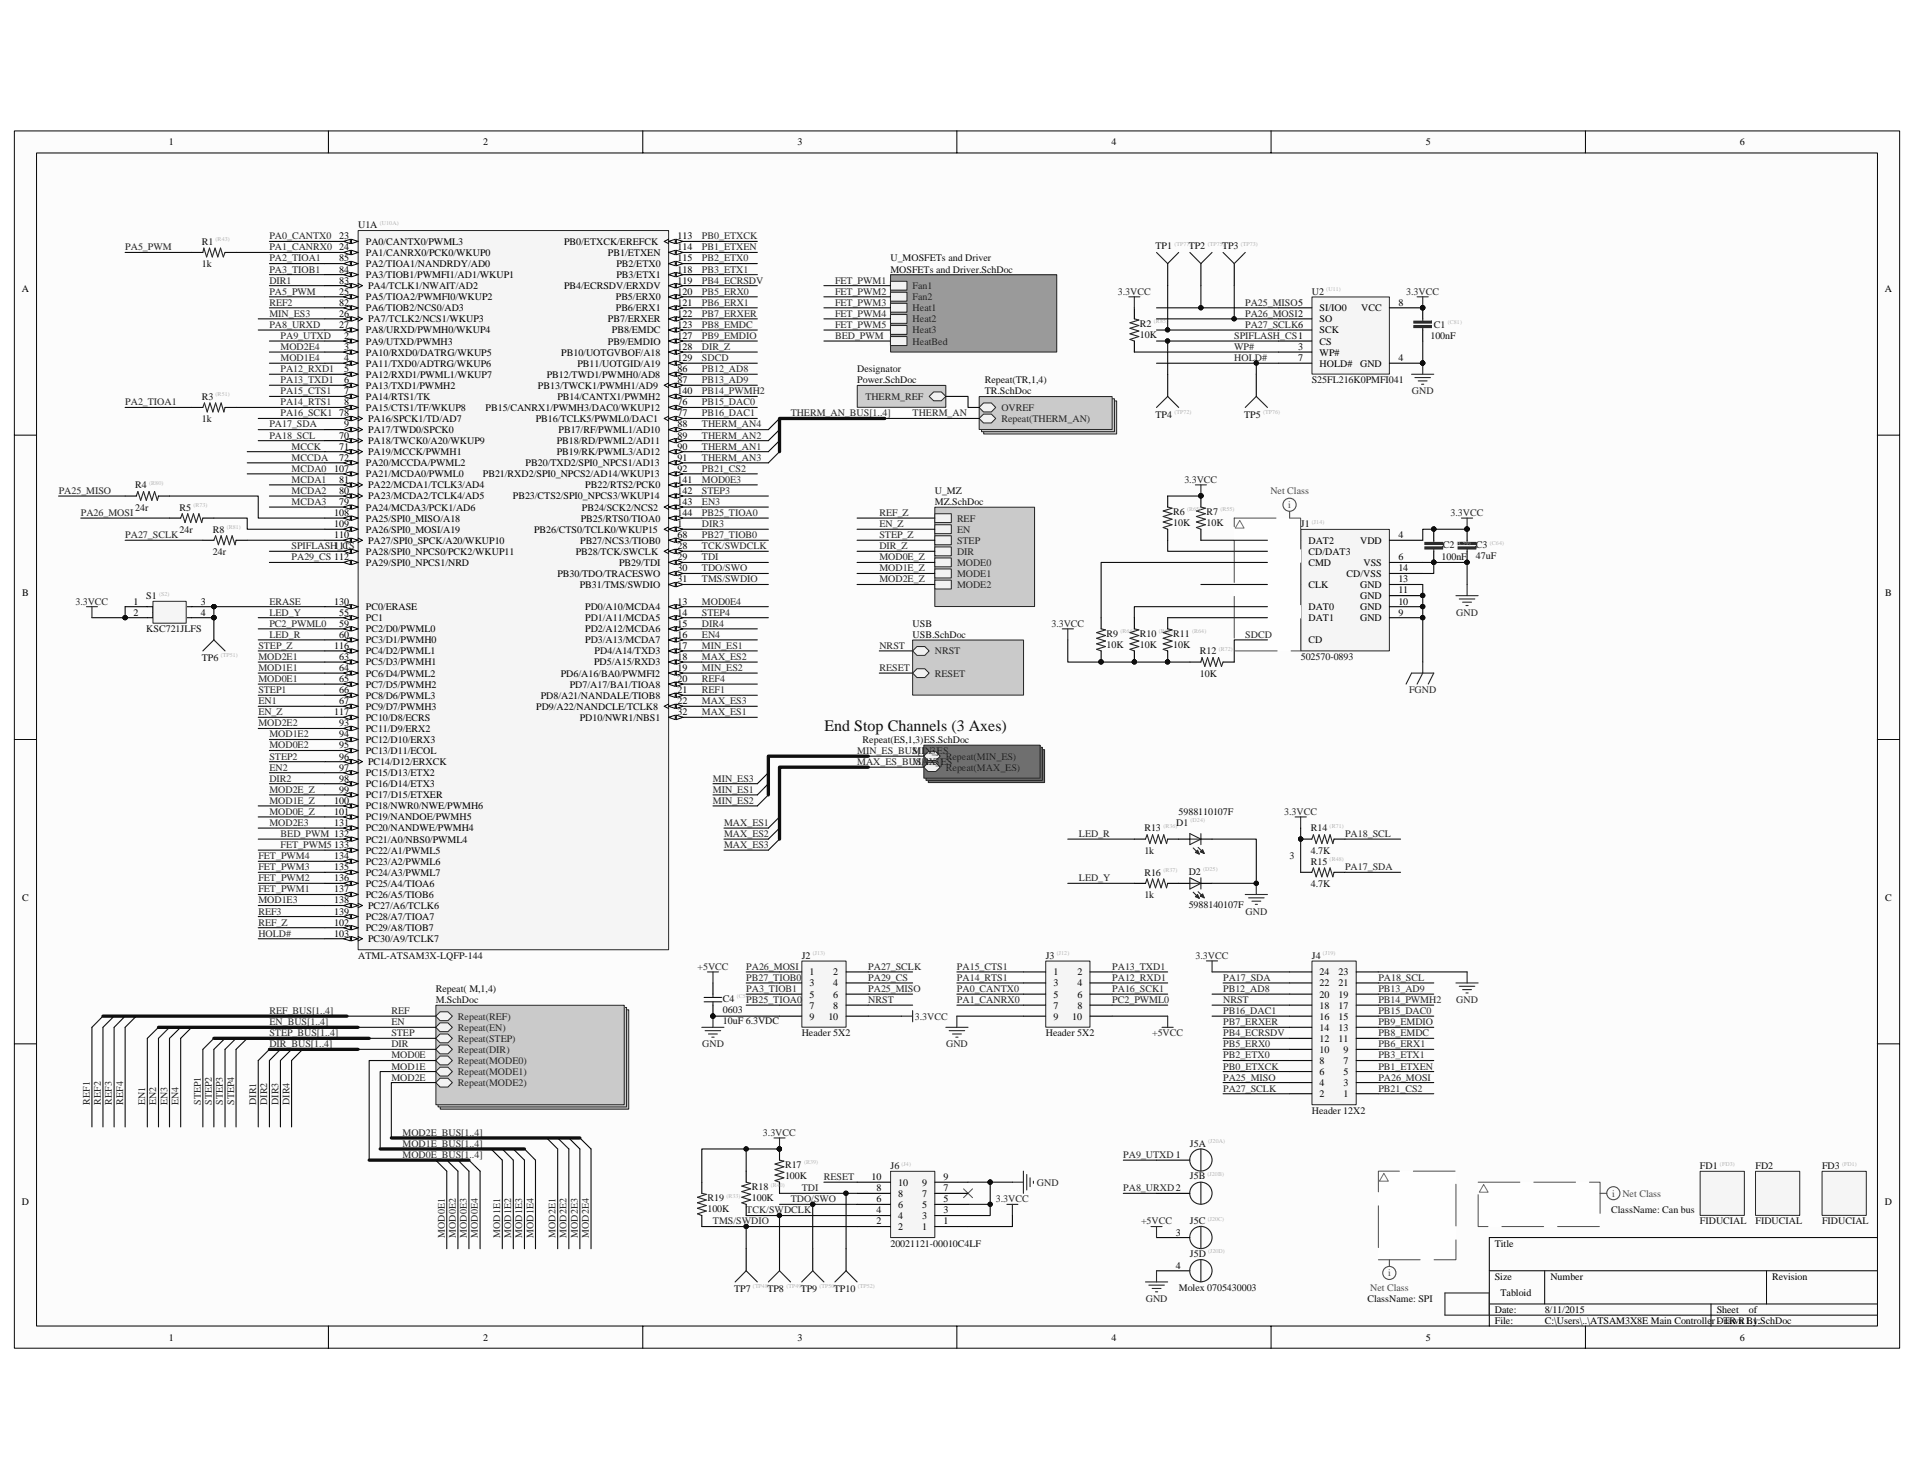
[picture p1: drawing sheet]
<svg xmlns="http://www.w3.org/2000/svg" width="279mm" height="216mm" viewBox="0 0 279 216" stroke-linecap="round" stroke-linejoin="round" font-family="sans-serif">
<defs><g id="words">
<text font-size="2.3" fill="#0e0e0e" x="120.4" y="106.7">End Stop Channels (3 Axes)</text>
<g font-size="1.5">
<text x="24.7" y="21.2">1</text>
<text x="70.5" y="21.2">2</text>
<text x="116.4" y="21.2">3</text>
<text x="162.3" y="21.2">4</text>
<text x="208.1" y="21.2">5</text>
<text x="254" y="21.2">6</text>
<text x="49.5" y="34.9">23</text>
<text x="53.4" y="35.8">PA0/CANTX0/PWML3</text>
<text x="82.3" y="35.8">PB0/ETXCK/EREFCK</text>
<text x="98.9" y="34.9">113</text>
<text x="49.5" y="41.4">83</text>
<text x="49.5" y="36.6">24</text>
<text x="49.5" y="38.2">85</text>
<text x="49.5" y="39.8">84</text>
<text x="53.4" y="37.4">PA1/CANRX0/PCK0/WKUP0</text>
<text x="53.4" y="39">PA2/TIOA1/NANDRDY/AD0</text>
<text x="53.4" y="40.6">PA3/TIOB1/PWMFI1/AD1/WKUP1</text>
<text x="88.8" y="37.4">PB1/ETXEN</text>
<text x="90" y="39">PB2/ETX0</text>
<text x="90" y="40.6">PB3/ETX1</text>
<text x="98.9" y="36.6">114</text>
<text x="98.9" y="38.2">115</text>
<text x="98.9" y="39.8">118</text>
<text x="98.9" y="41.4">119</text>
<text x="3.2" y="42.6">A</text>
<text x="49.5" y="46.2">26</text>
<text x="49.5" y="43">25</text>
<text x="49.5" y="44.6">82</text>
<text x="49.5" y="47.9">27</text>
<text x="53.4" y="43.8">PA5/TIOA2/PWMFI0/WKUP2</text>
<text x="53.4" y="45.4">PA6/TIOB2/NCS0/AD3</text>
<text x="53.7" y="42.2">PA4/TCLK1/NWAIT/AD2</text>
<text x="53.7" y="47.1">PA7/TCLK2/NCS1/WKUP3</text>
<text x="82.3" y="42.2">PB4/ECRSDV/ERXDV</text>
<text x="88.8" y="47.1">PB7/ERXER</text>
<text x="89.9" y="43.8">PB5/ERX0</text>
<text x="89.9" y="45.4">PB6/ERX1</text>
<text x="98.9" y="46.2">122</text>
<text x="98.9" y="43">120</text>
<text x="98.9" y="44.6">121</text>
<text x="98.9" y="47.9">123</text>
<text x="192.6" y="47.1">SO</text>
<text x="192.6" y="45.4">SI/IO0</text>
<text x="198.7" y="45.4">VCC</text>
<text x="204.1" y="44.6">8</text>
<text x="275.1" y="42.6">A</text>
<text x="50.2" y="49.5">2</text>
<text x="50.2" y="51.1">3</text>
<text x="50.2" y="52.7">4</text>
<text x="53.4" y="48.7">PA8/URXD/PWMH0/WKUP4</text>
<text x="53.4" y="50.3">PA9/UTXD/PWMH3</text>
<text x="53.4" y="51.9">PA10/RXD0/DATRG/WKUP5</text>
<text x="53.4" y="53.5">PA11/TXD0/ADTRG/WKUP6</text>
<text x="81.9" y="51.9">PB10/UOTGVBOF/A18</text>
<text x="84.3" y="53.5">PB11/UOTGID/A19</text>
<text x="88.8" y="50.3">PB9/EMDIO</text>
<text x="89.3" y="48.7">PB8/EMDC</text>
<text x="98.9" y="51.1">128</text>
<text x="98.9" y="49.5">127</text>
<text x="98.9" y="52.7">129</text>
<text x="189.5" y="51.1">3</text>
<text x="189.5" y="52.7">7</text>
<text x="192.6" y="50.3">CS</text>
<text x="192.6" y="51.9">WP#</text>
<text x="192.6" y="48.7">SCK</text>
<text x="192.6" y="53.5">HOLD#</text>
<text x="198.5" y="53.5">GND</text>
<text x="204.1" y="52.7">4</text>
<text x="50.2" y="54.3">5</text>
<text x="50.2" y="55.9">6</text>
<text x="50.2" y="57.6">7</text>
<text x="50.2" y="59.2">8</text>
<text x="53.4" y="55.1">PA12/RXD1/PWML1/WKUP7</text>
<text x="53.4" y="56.7">PA13/TXD1/PWMH2</text>
<text x="53.4" y="58.4">PA14/RTS1/TK</text>
<text x="53.4" y="60">PA15/CTS1/TF/WKUP8</text>
<text x="70.9" y="60">PB15/CANRX1/PWMH3/DAC0/WKUP12</text>
<text x="78.5" y="56.7">PB13/TWCK1/PWMH1/AD9</text>
<text x="79.8" y="55.1">PB12/TWD1/PWMH0/AD8</text>
<text x="81.4" y="58.4">PB14/CANTX1/PWMH2</text>
<text x="98.9" y="59.2">76</text>
<text x="98.9" y="55.9">87</text>
<text x="98.9" y="54.3">86</text>
<text x="98.9" y="57.6">140</text>
<text x="49.5" y="60.8">78</text>
<text x="49.5" y="64">70</text>
<text x="49.5" y="65.6">71</text>
<text x="50.2" y="62.4">9</text>
<text x="53.7" y="61.6">PA16/SPCK1/TD/AD7</text>
<text x="53.7" y="63.2">PA17/TWD0/SPCK0</text>
<text x="53.7" y="64.8">PA18/TWCK0/A20/WKUP9</text>
<text x="78.2" y="61.6">PB16/TCLK5/PWML0/DAC1</text>
<text x="81.3" y="64.8">PB18/RD/PWML2/AD11</text>
<text x="81.5" y="63.2">PB17/RF/PWML1/AD10</text>
<text x="98.9" y="64">89</text>
<text x="98.9" y="65.6">90</text>
<text x="98.9" y="60.8">77</text>
<text x="98.9" y="62.4">88</text>
<text x="48.8" y="68.9">107</text>
<text x="49.5" y="70.5">81</text>
<text x="49.5" y="67.2">72</text>
<text x="53.4" y="68.1">PA20/MCCDA/PWML2</text>
<text x="53.4" y="69.7">PA21/MCDA0/PWML0</text>
<text x="53.7" y="66.4">PA19/MCCK/PWMH1</text>
<text x="53.7" y="71.3">PA22/MCDA1/TCLK3/AD4</text>
<text x="70.5" y="69.7">PB21/RXD2/SPI0_NPCS2/AD14/WKUP13</text>
<text x="76.7" y="68.1">PB20/TXD2/SPI0_NPCS1/AD13</text>
<text x="81.3" y="66.4">PB19/RK/PWML3/AD12</text>
<text x="85.4" y="71.3">PB22/RTS2/PCK0</text>
<text x="98.9" y="68.9">92</text>
<text x="98.9" y="67.2">91</text>
<text x="98.9" y="70.5">141</text>
<text x="48.8" y="75.3">108</text>
<text x="48.8" y="76.9">109</text>
<text x="49.5" y="72.1">80</text>
<text x="49.5" y="73.7">79</text>
<text x="53.4" y="74.5">PA24/MCDA3/PCK1/AD6</text>
<text x="53.4" y="76.1">PA25/SPI0_MISO/A18</text>
<text x="53.4" y="77.7">PA26/SPI0_MOSI/A19</text>
<text x="53.7" y="72.9">PA23/MCDA2/TCLK4/AD5</text>
<text x="74.9" y="72.9">PB23/CTS2/SPI0_NPCS3/WKUP14</text>
<text x="78" y="77.7">PB26/CTS0/TCLK0/WKUP15</text>
<text x="84.8" y="76.1">PB25/RTS0/TIOA0</text>
<text x="84.9" y="74.5">PB24/SCK2/NCS2</text>
<text x="98.9" y="72.1">142</text>
<text x="98.9" y="76.9">1</text>
<text x="98.9" y="75.3">144</text>
<text x="98.9" y="73.7">143</text>
<text x="48.8" y="78.6">110</text>
<text x="48.8" y="80.2">111</text>
<text x="53.4" y="81">PA28/SPI0_NPCS0/PCK2/WKUP11</text>
<text x="53.4" y="82.6">PA29/SPI0_NPCS1/NRD</text>
<text x="53.7" y="79.4">PA27/SPI0_SPCK/A20/WKUP10</text>
<text x="84.1" y="81">PB28/TCK/SWCLK</text>
<text x="84.7" y="79.4">PB27/NCS3/TIOB0</text>
<text x="90.4" y="82.6">PB29/TDI</text>
<text x="98.9" y="80.2">28</text>
<text x="98.9" y="83.4">30</text>
<text x="98.9" y="78.6">68</text>
<text x="98.9" y="81.8">29</text>
<text x="191" y="79.4">DAT2</text>
<text x="191" y="81">CD/DAT3</text>
<text x="191" y="82.6">CMD</text>
<text x="198.5" y="79.4">VDD</text>
<text x="199" y="82.6">VSS</text>
<text x="204.1" y="81.8">6</text>
<text x="204.1" y="83.4">14</text>
<text x="204.1" y="78.6">4</text>
<text x="3.2" y="87">B</text>
<text x="19.5" y="88.3">1</text>
<text x="19.5" y="89.9">2</text>
<text x="29.3" y="88.3">3</text>
<text x="29.3" y="89.9">4</text>
<text x="48.8" y="88.3">130</text>
<text x="49.5" y="89.9">55</text>
<text x="53.4" y="89.1">PC0/ERASE</text>
<text x="81.4" y="84.2">PB30/TDO/TRACESWO</text>
<text x="84.6" y="85.8">PB31/TMS/SWDIO</text>
<text x="85.4" y="89.1">PD0/A10/MCDA4</text>
<text x="98.9" y="85">31</text>
<text x="98.9" y="88.3">13</text>
<text x="98.9" y="89.9">14</text>
<text x="191" y="85.8">CLK</text>
<text x="191" y="89.1">DAT0</text>
<text x="196.6" y="84.2">CD/VSS</text>
<text x="198.5" y="89.1">GND</text>
<text x="198.5" y="87.4">GND</text>
<text x="198.5" y="85.8">GND</text>
<text x="204.1" y="89.9">9</text>
<text x="204.1" y="88.3">10</text>
<text x="204.1" y="86.6">11</text>
<text x="204.1" y="85">13</text>
<text x="275.2" y="87">B</text>
<text x="48.8" y="94.7">116</text>
<text x="49.5" y="91.5">59</text>
<text x="49.5" y="93.1">60</text>
<text x="53.4" y="90.7">PC1</text>
<text x="53.4" y="92.3">PC2/D0/PWML0</text>
<text x="53.4" y="93.9">PC3/D1/PWMH0</text>
<text x="53.4" y="95.5">PC4/D2/PWML1</text>
<text x="85.4" y="90.7">PD1/A11/MCDA5</text>
<text x="85.4" y="92.3">PD2/A12/MCDA6</text>
<text x="85.4" y="93.9">PD3/A13/MCDA7</text>
<text x="86.8" y="95.5">PD4/A14/TXD3</text>
<text x="98.9" y="94.7">17</text>
<text x="98.9" y="91.5">15</text>
<text x="98.9" y="93.1">16</text>
<text x="191" y="90.7">DAT1</text>
<text x="191" y="93.9">CD</text>
<text x="198.5" y="90.7">GND</text>
<text x="49.5" y="96.3">63</text>
<text x="49.5" y="98">64</text>
<text x="49.5" y="99.6">65</text>
<text x="49.5" y="101.2">66</text>
<text x="53.4" y="97.1">PC5/D3/PWMH1</text>
<text x="53.4" y="98.8">PC6/D4/PWML2</text>
<text x="53.4" y="100.4">PC7/D5/PWMH2</text>
<text x="53.4" y="102">PC8/D6/PWML3</text>
<text x="78.9" y="102">PD8/A21/NANDALE/TIOB8</text>
<text x="81.9" y="98.8">PD6/A16/BA0/PWMFI2</text>
<text x="83.2" y="100.4">PD7/A17/BA1/TIOA8</text>
<text x="86.7" y="97.1">PD5/A15/RXD3</text>
<text x="98.9" y="101.2">21</text>
<text x="98.9" y="99.6">20</text>
<text x="98.9" y="98">19</text>
<text x="98.9" y="96.3">18</text>
<text x="48.8" y="104.4">117</text>
<text x="49.5" y="102.8">67</text>
<text x="49.5" y="106">93</text>
<text x="49.5" y="107.7">94</text>
<text x="53.4" y="103.6">PC9/D7/PWMH3</text>
<text x="53.4" y="105.2">PC10/D8/ECRS</text>
<text x="53.4" y="106.8">PC11/D9/ERX2</text>
<text x="78.3" y="103.6">PD9/A22/NANDCLE/TCLK8</text>
<text x="84.6" y="105.2">PD10/NWR1/NBS1</text>
<text x="98.9" y="102.8">22</text>
<text x="98.9" y="104.4">32</text>
<text x="49.5" y="110.9">96</text>
<text x="49.5" y="109.3">95</text>
<text x="49.5" y="112.5">97</text>
<text x="53.4" y="108.5">PC12/D10/ERX3</text>
<text x="53.4" y="110.1">PC13/D11/ECOL</text>
<text x="53.4" y="113.3">PC15/D13/ETX2</text>
<text x="53.7" y="111.7">PC14/D12/ERXCK</text>
<text x="48.8" y="117.3">100</text>
<text x="48.8" y="119">101</text>
<text x="49.5" y="114.1">98</text>
<text x="49.5" y="115.7">99</text>
<text x="53.4" y="114.9">PC16/D14/ETX3</text>
<text x="53.4" y="116.5">PC17/D15/ETXER</text>
<text x="53.4" y="118.2">PC18/NWR0/NWE/PWMH6</text>
<text x="53.4" y="119.8">PC19/NANDOE/PWMH5</text>
<text x="48.8" y="120.6">131</text>
<text x="48.8" y="123.8">133</text>
<text x="48.8" y="125.4">134</text>
<text x="53.4" y="121.4">PC20/NANDWE/PWMH4</text>
<text x="53.4" y="123">PC21/A0/NBS0/PWML4</text>
<text x="53.4" y="124.6">PC22/A1/PWML5</text>
<text x="3.2" y="131.5">C</text>
<text x="48.8" y="131.9">138</text>
<text x="48.8" y="127">135</text>
<text x="48.8" y="128.7">136</text>
<text x="48.8" y="130.3">137</text>
<text x="53.4" y="126.2">PC23/A2/PWML6</text>
<text x="53.4" y="127.8">PC24/A3/PWML7</text>
<text x="53.4" y="129.5">PC25/A4/TIOA6</text>
<text x="53.4" y="131.1">PC26/A5/TIOB6</text>
<text x="275.2" y="131.5">C</text>
<text x="48.8" y="136.7">103</text>
<text x="48.8" y="133.5">139</text>
<text x="48.8" y="135.1">102</text>
<text x="53.4" y="134.3">PC28/A7/TIOA7</text>
<text x="53.4" y="135.9">PC29/A8/TIOB7</text>
<text x="53.7" y="132.7">PC27/A6/TCLK6</text>
<text x="53.7" y="137.5">PC30/A9/TCLK7</text>
<text x="118.2" y="142.4">1</text>
<text x="118.2" y="144">3</text>
<text x="121.6" y="142.4">2</text>
<text x="121.6" y="144">4</text>
<text x="153.8" y="142.4">1</text>
<text x="153.8" y="144">3</text>
<text x="157.3" y="142.4">2</text>
<text x="157.3" y="144">4</text>
<text x="192.6" y="144">22</text>
<text x="192.6" y="142.4">24</text>
<text x="195.4" y="144">21</text>
<text x="195.4" y="142.4">23</text>
<text x="118.2" y="145.6">5</text>
<text x="118.2" y="147.2">7</text>
<text x="118.2" y="148.8">9</text>
<text x="120.9" y="148.8">10</text>
<text x="121.6" y="145.6">6</text>
<text x="121.6" y="147.2">8</text>
<text x="153.8" y="145.6">5</text>
<text x="153.8" y="147.2">7</text>
<text x="153.8" y="148.8">9</text>
<text x="156.5" y="148.8">10</text>
<text x="157.3" y="145.6">6</text>
<text x="157.3" y="147.2">8</text>
<text x="192.6" y="148.8">16</text>
<text x="192.6" y="147.2">18</text>
<text x="192.6" y="145.6">20</text>
<text x="195.4" y="148.8">15</text>
<text x="195.4" y="147.2">17</text>
<text x="195.4" y="145.6">19</text>
<text x="192.6" y="155.3">8</text>
<text x="192.6" y="153.7">10</text>
<text x="192.6" y="152.1">12</text>
<text x="192.6" y="150.5">14</text>
<text x="195.4" y="152.1">11</text>
<text x="195.4" y="150.5">13</text>
<text x="196.1" y="155.3">7</text>
<text x="196.1" y="153.7">9</text>
<text x="192.6" y="160.2">2</text>
<text x="192.6" y="158.5">4</text>
<text x="192.6" y="156.9">6</text>
<text x="196.1" y="160.2">1</text>
<text x="196.1" y="158.5">3</text>
<text x="196.1" y="156.9">5</text>
<text x="127.2" y="172.3">10</text>
<text x="128" y="173.9">8</text>
<text x="131.1" y="173.1">10</text>
<text x="134.6" y="173.1">9</text>
<text x="137.8" y="173.9">7</text>
<text x="137.8" y="172.3">9</text>
<text x="3.2" y="175.9">D</text>
<text x="128" y="178.7">2</text>
<text x="128" y="177.1">4</text>
<text x="128" y="175.5">6</text>
<text x="131.1" y="179.6">2</text>
<text x="131.1" y="177.9">4</text>
<text x="131.1" y="176.3">6</text>
<text x="131.1" y="174.7">8</text>
<text x="134.6" y="179.6">1</text>
<text x="134.6" y="177.9">3</text>
<text x="134.6" y="176.3">5</text>
<text x="134.6" y="174.7">7</text>
<text x="137.8" y="178.7">1</text>
<text x="137.8" y="177.1">3</text>
<text x="137.8" y="175.5">5</text>
<text x="275.1" y="175.9">D</text>
<text x="171.7" y="180.4">3</text>
<text x="171.7" y="185.2">4</text>
<text x="218.2" y="182">Title</text>
<text x="218.2" y="186.8">Size</text>
<text x="218.2" y="191.7">Date:</text>
<text x="219" y="189.3">Tabloid</text>
<text x="225.5" y="191.7">8/11/2015</text>
<text x="226.3" y="186.8">Number</text>
<text x="250.6" y="191.7">Sheet</text>
<text x="255.3" y="191.7">of</text>
<text x="258.7" y="186.8">Revision</text>
<text x="24.7" y="195.7">1</text>
<text x="70.5" y="195.7">2</text>
<text x="116.4" y="195.7">3</text>
<text x="162.3" y="195.7">4</text>
<text x="208.1" y="195.7">5</text>
<text x="218.2" y="193.3">File:</text>
<text x="225.5" y="193.3">C:\Users\..\ATSAM3X8E Main Controller - TR R1.1.SchDoc</text>
<text x="250.6" y="193.3">Drawn By:</text>
<text x="254" y="195.7">6</text>
</g>
<g font-size="1.5" fill="#0e0e0e">
<text x="29.5" y="35.8">R1</text>
<text x="52.3" y="33.3">U1A</text>
<text x="29.5" y="39">1k</text>
<text x="130" y="38.2">U_MOSFETs and Driver</text>
<text x="130" y="39.8">MOSFETs and Driver.SchDoc</text>
<text x="168.7" y="36.4">TP1</text>
<text x="173.5" y="36.4">TP2</text>
<text x="178.4" y="36.4">TP3</text>
<text x="166.4" y="47.7">R2</text>
<text x="191.5" y="43">U2</text>
<text x="209.3" y="47.9">C1</text>
<text x="166.4" y="49.3">10K</text>
<text x="208.8" y="49.5">100nF</text>
<text x="29.5" y="58.4">R3</text>
<text x="125.1" y="54.3">Designator</text>
<text x="125.1" y="55.9">Power.SchDoc</text>
<text x="143.7" y="55.9">Repeat(TR,1,4)</text>
<text x="143.7" y="57.6">TR.SchDoc</text>
<text x="191.5" y="55.9">S25FL216K0PMFI041</text>
<text x="29.5" y="61.6">1k</text>
<text x="168.7" y="61">TP4</text>
<text x="181.6" y="61">TP5</text>
<text x="19.7" y="71.3">R4</text>
<text x="19.7" y="74.5">24r</text>
<text x="26.2" y="77.7">24r</text>
<text x="26.2" y="74.5">R5</text>
<text x="31.1" y="77.7">R8</text>
<text x="136.5" y="72.1">U_MZ</text>
<text x="136.5" y="73.7">MZ.SchDoc</text>
<text x="171.3" y="76.8">10K</text>
<text x="171.3" y="75.2">R6</text>
<text x="176.1" y="76.8">10K</text>
<text x="176.1" y="75.2">R7</text>
<text x="189.9" y="76.9">J1</text>
<text x="31.1" y="81">24r</text>
<text x="210.4" y="81.8">100nF</text>
<text x="210.6" y="80">C2</text>
<text x="215.5" y="80">C3</text>
<text x="215.5" y="81.6">47uF</text>
<text x="21.4" y="87.4">S1</text>
<text x="21.4" y="92.3">KSC721JLFS</text>
<text x="133.2" y="91.5">USB</text>
<text x="133.2" y="93.1">USB.SchDoc</text>
<text x="161.5" y="94.6">10K</text>
<text x="161.5" y="92.9">R9</text>
<text x="166.4" y="94.6">10K</text>
<text x="166.4" y="92.9">R10</text>
<text x="171.3" y="94.6">10K</text>
<text x="171.3" y="92.9">R11</text>
<text x="175.2" y="95.5">R12</text>
<text x="29.5" y="96.5">TP6</text>
<text x="175.2" y="98.8">10K</text>
<text x="189.9" y="96.3">502570-0893</text>
<text x="125.9" y="108.5">Repeat(ES,1,3)ES.SchDoc</text>
<text x="172" y="119">5988110107F</text>
<text x="167" y="124.6">1k</text>
<text x="167" y="121.4">R13</text>
<text x="171.7" y="120.6">D1</text>
<text x="188.3" y="125.4">3</text>
<text x="191.3" y="124.6">4.7K</text>
<text x="191.3" y="121.4">R14</text>
<text x="167" y="131.1">1k</text>
<text x="167" y="127.8">R16</text>
<text x="173.5" y="127.7">D2</text>
<text x="191.3" y="129.5">4.7K</text>
<text x="191.3" y="126.2">R15</text>
<text x="173.5" y="132.6">5988140107F</text>
<text x="52.3" y="140">ATML-ATSAM3X-LQFP-144</text>
<text x="117" y="140">J2</text>
<text x="152.7" y="140">J3</text>
<text x="191.5" y="140">J4</text>
<text x="63.6" y="144.8">Repeat( M,1,4)</text>
<text x="63.6" y="146.4">M.SchDoc</text>
<text x="105.5" y="149.5">10uF 6.3VDC</text>
<text x="105.5" y="146.3">C4</text>
<text x="105.5" y="147.9">0603</text>
<text x="117" y="151.3">Header 5X2</text>
<text x="152.7" y="151.3">Header 5X2</text>
<text x="173.7" y="167.4">J5A</text>
<text x="191.5" y="162.6">Header 12X2</text>
<text x="109.7" y="173.7">R18</text>
<text x="114.6" y="172.1">100K</text>
<text x="114.6" y="170.5">R17</text>
<text x="130" y="170.7">J6</text>
<text x="173.7" y="172.1">J5B</text>
<text x="248.2" y="170.7">FD1</text>
<text x="256.3" y="170.7">FD2</text>
<text x="266" y="170.7">FD3</text>
<text x="103.3" y="177">100K</text>
<text x="103.3" y="175.3">R19</text>
<text x="109.7" y="175.3">100K</text>
<text x="173.7" y="178.7">J5C</text>
<text x="235.2" y="177.1">ClassName: Can bus</text>
<text x="248.2" y="178.7">FIDUCIAL</text>
<text x="256.3" y="178.7">FIDUCIAL</text>
<text x="266" y="178.7">FIDUCIAL</text>
<text x="130" y="182">20021121-00010C4LF</text>
<text x="173.7" y="183.4">J5D</text>
<text x="107.2" y="188.6">TP7</text>
<text x="112" y="188.6">TP8</text>
<text x="116.9" y="188.6">TP9</text>
<text x="121.7" y="188.6">TP10</text>
<text x="172.1" y="188.4">Molex 0705430003</text>
<text x="199.6" y="190.1">ClassName: SPI</text>
</g>
<g font-size="1.5" fill="#262626">
<text x="39.3" y="34.9">PA0_CANTX0</text>
<text x="102.5" y="34.9">PB0_ETXCK</text>
<text x="18.3" y="36.6">PA5_PWM</text>
<text x="39.3" y="41.4">DIR1</text>
<text x="39.3" y="38.2">PA2_TIOA1</text>
<text x="39.3" y="36.6">PA1_CANRX0</text>
<text x="39.3" y="39.8">PA3_TIOB1</text>
<text x="102.5" y="36.6">PB1_ETXEN</text>
<text x="102.5" y="38.2">PB2_ETX0</text>
<text x="102.5" y="39.8">PB3_ETX1</text>
<text x="102.5" y="41.4">PB4_ECRSDV</text>
<text x="121.9" y="41.4">FET_PWM1</text>
<text x="39.3" y="44.6">REF2</text>
<text x="39.3" y="46.2">MIN_ES3</text>
<text x="39.3" y="43">PA5_PWM</text>
<text x="39.3" y="47.9">PA8_URXD</text>
<text x="102.5" y="43">PB5_ERX0</text>
<text x="102.5" y="44.6">PB6_ERX1</text>
<text x="102.5" y="46.2">PB7_ERXER</text>
<text x="102.5" y="47.9">PB8_EMDC</text>
<text x="121.9" y="43">FET_PWM2</text>
<text x="121.9" y="44.6">FET_PWM3</text>
<text x="121.9" y="46.2">FET_PWM4</text>
<text x="121.9" y="47.9">FET_PWM5</text>
<text x="133.2" y="42.2">Fan1</text>
<text x="133.2" y="43.8">Fan2</text>
<text x="133.2" y="45.4">Heat1</text>
<text x="133.2" y="47.1">Heat2</text>
<text x="163.2" y="43">3.3VCC</text>
<text x="181.8" y="44.6">PA25_MISO5</text>
<text x="181.8" y="46.2">PA26_MOSI2</text>
<text x="181.8" y="47.9">PA27_SCLK6</text>
<text x="205.3" y="43">3.3VCC</text>
<text x="41" y="52.7">MOD1E4</text>
<text x="41" y="51.1">MOD2E4</text>
<text x="41" y="49.5">PA9_UTXD</text>
<text x="102.5" y="49.5">PB9_EMDIO</text>
<text x="102.5" y="52.7">SDCD</text>
<text x="102.5" y="51.1">DIR_Z</text>
<text x="121.9" y="49.5">BED_PWM</text>
<text x="133.2" y="48.7">Heat3</text>
<text x="133.2" y="50.3">HeatBed</text>
<text x="180.2" y="49.5">SPIFLASH_CS1</text>
<text x="180.2" y="51.1">WP#</text>
<text x="180.2" y="52.7">HOLD#</text>
<text x="18.3" y="59.2">PA2_TIOA1</text>
<text x="41" y="55.9">PA13_TXD1</text>
<text x="41" y="57.6">PA15_CTS1</text>
<text x="41" y="54.3">PA12_RXD1</text>
<text x="41" y="59.2">PA14_RTS1</text>
<text x="102.5" y="57.6">PB14_PWMH2</text>
<text x="102.5" y="54.3">PB12_AD8</text>
<text x="102.5" y="55.9">PB13_AD9</text>
<text x="102.5" y="59.2">PB15_DAC0</text>
<text x="126.3" y="58.4">THERM_REF</text>
<text x="146.2" y="60">OVREF</text>
<text x="206.1" y="57.6">GND</text>
<text x="39.3" y="62.4">PA17_SDA</text>
<text x="39.3" y="64">PA18_SCL</text>
<text x="41" y="60.8">PA16_SCK1</text>
<text x="42.6" y="65.6">MCCK</text>
<text x="102.5" y="65.6">THERM_AN1</text>
<text x="102.5" y="64">THERM_AN2</text>
<text x="102.5" y="62.4">THERM_AN4</text>
<text x="102.5" y="60.8">PB16_DAC1</text>
<text x="115.4" y="60.8">THERM_AN_BUS[1..4]</text>
<text x="133.2" y="60.8">THERM_AN</text>
<text x="146.2" y="61.6">Repeat(THERM_AN)</text>
<text x="42.6" y="67.2">MCCDA</text>
<text x="42.6" y="68.9">MCDA0</text>
<text x="42.6" y="70.5">MCDA1</text>
<text x="102.5" y="70.5">MOD0E3</text>
<text x="102.5" y="67.2">THERM_AN3</text>
<text x="102.5" y="68.9">PB21_CS2</text>
<text x="172.9" y="70.5">3.3VCC</text>
<text x="8.6" y="72.1">PA25_MISO</text>
<text x="11.8" y="75.3">PA26_MOSI</text>
<text x="42.6" y="72.1">MCDA2</text>
<text x="42.6" y="73.7">MCDA3</text>
<text x="102.5" y="73.7">EN3</text>
<text x="102.5" y="72.1">STEP3</text>
<text x="102.5" y="76.9">DIR3</text>
<text x="102.5" y="75.3">PB25_TIOA0</text>
<text x="128.4" y="75.3">REF_Z</text>
<text x="128.4" y="76.9">EN_Z</text>
<text x="139.7" y="76.1">REF</text>
<text x="139.7" y="77.7">EN</text>
<text x="211.8" y="75.3">3.3VCC</text>
<text x="18.3" y="78.6">PA27_SCLK</text>
<text x="42.6" y="81.8">PA29_CS 112</text>
<text x="42.6" y="80.2">SPIFLASH_CS</text>
<text x="102.5" y="80.2">TCK/SWDCLK</text>
<text x="102.5" y="83.4">TDO/SWO</text>
<text x="102.5" y="81.8">TDI</text>
<text x="102.5" y="78.6">PB27_TIOB0</text>
<text x="128.4" y="78.6">STEP_Z</text>
<text x="128.4" y="81.8">MOD0E_Z</text>
<text x="128.4" y="83.4">MOD1E_Z</text>
<text x="128.4" y="80.2">DIR_Z</text>
<text x="139.7" y="79.4">STEP</text>
<text x="139.7" y="81">DIR</text>
<text x="139.7" y="82.6">MODE0</text>
<text x="181.8" y="78.6">MCDA2</text>
<text x="181.8" y="80.2">MCDA3</text>
<text x="11" y="88.3">3.3VCC</text>
<text x="39.3" y="88.3">ERASE</text>
<text x="39.3" y="89.9">LED_Y</text>
<text x="102.5" y="85">TMS/SWDIO</text>
<text x="102.5" y="89.9">STEP4</text>
<text x="102.5" y="88.3">MOD0E4</text>
<text x="128.4" y="85">MOD2E_Z</text>
<text x="139.7" y="84.2">MODE1</text>
<text x="139.7" y="85.8">MODE2</text>
<text x="181.8" y="89.9">MCDA1</text>
<text x="212.6" y="89.9">GND</text>
<text x="37.7" y="94.7">STEP_Z</text>
<text x="39.3" y="91.5">PC2_PWML0</text>
<text x="39.3" y="93.1">LED_R</text>
<text x="102.5" y="93.1">EN4</text>
<text x="102.5" y="91.5">DIR4</text>
<text x="102.5" y="94.7">MIN_ES1</text>
<text x="128.4" y="94.7">NRST</text>
<text x="136.5" y="95.5">NRST</text>
<text x="153.5" y="91.5">3.3VCC</text>
<text x="181.8" y="93.1">SDCD</text>
<text x="37.7" y="101.2">STEP1</text>
<text x="37.7" y="99.6">MOD0E1</text>
<text x="37.7" y="98">MOD1E1</text>
<text x="37.7" y="96.3">MOD2E1</text>
<text x="102.5" y="101.2">REF1</text>
<text x="102.5" y="99.6">REF4</text>
<text x="102.5" y="96.3">MAX_ES2</text>
<text x="102.5" y="98">MIN_ES2</text>
<text x="128.4" y="98">RESET</text>
<text x="136.5" y="98.8">RESET</text>
<text x="205.7" y="101.2">FGND</text>
<text x="37.7" y="102.8">EN1</text>
<text x="37.7" y="106">MOD2E2</text>
<text x="37.7" y="104.4">EN_Z</text>
<text x="39.3" y="107.7">MOD1E2</text>
<text x="102.5" y="102.8">MAX_ES3</text>
<text x="102.5" y="104.4">MAX_ES1</text>
<text x="39.3" y="112.5">EN2</text>
<text x="39.3" y="110.9">STEP2</text>
<text x="39.3" y="109.3">MOD0E2</text>
<text x="125.1" y="110.1">MIN_ES_BUS[1..3]</text>
<text x="125.1" y="111.7">MAX_ES_BUS[1..3]</text>
<text x="133.2" y="110.1">MIN_ES</text>
<text x="133.2" y="111.7">MAX_ES</text>
<text x="138.1" y="112.5">Repeat(MAX_ES)</text>
<text x="138.1" y="110.9">Repeat(MIN_ES)</text>
<text x="39.3" y="114.1">DIR2</text>
<text x="39.3" y="119">MOD0E_Z</text>
<text x="39.3" y="117.3">MOD1E_Z</text>
<text x="39.3" y="115.7">MOD2E_Z</text>
<text x="104.1" y="115.7">MIN_ES1</text>
<text x="104.1" y="117.3">MIN_ES2</text>
<text x="104.1" y="114.1">MIN_ES3</text>
<text x="187.5" y="119">3.3VCC</text>
<text x="37.7" y="125.4">FET_PWM4</text>
<text x="39.3" y="120.6">MOD2E3</text>
<text x="41" y="123.8">FET_PWM5</text>
<text x="41" y="122.2">BED_PWM 132</text>
<text x="105.7" y="120.6">MAX_ES1</text>
<text x="105.7" y="122.2">MAX_ES2</text>
<text x="105.7" y="123.8">MAX_ES3</text>
<text x="157.5" y="122.2">LED_R</text>
<text x="196.4" y="122.2">PA18_SCL</text>
<text x="37.7" y="131.9">MOD1E3</text>
<text x="37.7" y="130.3">FET_PWM1</text>
<text x="37.7" y="128.7">FET_PWM2</text>
<text x="37.7" y="127">FET_PWM3</text>
<text x="157.5" y="128.7">LED_Y</text>
<text x="196.4" y="127">PA17_SDA</text>
<text x="37.7" y="133.5">REF3</text>
<text x="37.7" y="136.7">HOLD#</text>
<text x="37.7" y="135.1">REF_Z</text>
<text x="181.8" y="133.5">GND</text>
<text x="101.8" y="141.6">+5VCC</text>
<text x="108.9" y="141.6">PA26_MOSI</text>
<text x="108.9" y="143.2">PB27_TIOB0</text>
<text x="126.7" y="141.6">PA27_SCLK</text>
<text x="126.7" y="143.2">PA29_CS</text>
<text x="139.7" y="143.2">PA14_RTS1</text>
<text x="139.7" y="141.6">PA15_CTS1</text>
<text x="162.4" y="141.6">PA13_TXD1</text>
<text x="162.4" y="143.2">PA12_RXD1</text>
<text x="174.5" y="140">3.3VCC</text>
<text x="178.6" y="143.2">PA17_SDA</text>
<text x="201.2" y="143.2">PA18_SCL</text>
<text x="39.3" y="148">REF_BUS[1..4]</text>
<text x="39.3" y="149.6">EN_BUS[1..4]</text>
<text x="57.1" y="148">REF</text>
<text x="57.1" y="149.6">EN</text>
<text x="66.8" y="148.8">Repeat(REF)</text>
<text x="108.9" y="144.8">PA3_TIOB1</text>
<text x="108.9" y="146.4">PB25_TIOA0</text>
<text x="126.7" y="146.4">NRST</text>
<text x="126.7" y="144.8">PA25_MISO</text>
<text x="133.5" y="148.8">3.3VCC</text>
<text x="139.7" y="146.4">PA1_CANRX0</text>
<text x="139.7" y="144.8">PA0_CANTX0</text>
<text x="162.4" y="146.4">PC2_PWML0</text>
<text x="162.4" y="144.8">PA16_SCK1</text>
<text x="178.6" y="146.4">NRST</text>
<text x="178.6" y="144.8">PB12_AD8</text>
<text x="178.6" y="148">PB16_DAC1</text>
<text x="178.6" y="149.6">PB7_ERXER</text>
<text x="201.2" y="149.6">PB9_EMDIO</text>
<text x="201.2" y="144.8">PB13_AD9</text>
<text x="201.2" y="148">PB15_DAC0</text>
<text x="201.2" y="146.4">PB14_PWMH2</text>
<text x="212.6" y="146.4">GND</text>
<text x="39.3" y="151.3">STEP_BUS[1..4]</text>
<text x="39.3" y="152.9">DIR_BUS[1..4]</text>
<text x="57.1" y="151.3">STEP</text>
<text x="57.1" y="152.9">DIR</text>
<text x="57.1" y="154.5">MOD0E</text>
<text x="66.8" y="150.5">Repeat(EN)</text>
<text x="66.8" y="152.1">Repeat(STEP)</text>
<text x="66.8" y="153.7">Repeat(DIR)</text>
<text x="66.8" y="155.3">Repeat(MODE0)</text>
<text x="102.5" y="152.9">GND</text>
<text x="138.1" y="152.9">GND</text>
<text x="168.2" y="151.3">+5VCC</text>
<text x="178.6" y="154.5">PB2_ETX0</text>
<text x="178.6" y="151.3">PB4_ECRSDV</text>
<text x="178.6" y="152.9">PB5_ERX0</text>
<text x="201.2" y="154.5">PB3_ETX1</text>
<text x="201.2" y="152.9">PB6_ERX1</text>
<text x="201.2" y="151.3">PB8_EMDC</text>
<text x="13.1" y="161.3" transform="rotate(-90 13.1 161.3)">REF1</text>
<text x="14.7" y="161.3" transform="rotate(-90 14.7 161.3)">REF2</text>
<text x="16.3" y="161.3" transform="rotate(-90 16.3 161.3)">REF3</text>
<text x="18" y="161.3" transform="rotate(-90 18 161.3)">REF4</text>
<text x="21.2" y="161.3" transform="rotate(-90 21.2 161.3)">EN1</text>
<text x="22.8" y="161.3" transform="rotate(-90 22.8 161.3)">EN2</text>
<text x="24.4" y="161.3" transform="rotate(-90 24.4 161.3)">EN3</text>
<text x="26.1" y="161.3" transform="rotate(-90 26.1 161.3)">EN4</text>
<text x="29.3" y="161.3" transform="rotate(-90 29.3 161.3)">STEP1</text>
<text x="30.9" y="161.3" transform="rotate(-90 30.9 161.3)">STEP2</text>
<text x="32.5" y="161.3" transform="rotate(-90 32.5 161.3)">STEP3</text>
<text x="34.2" y="161.3" transform="rotate(-90 34.2 161.3)">STEP4</text>
<text x="37.4" y="161.3" transform="rotate(-90 37.4 161.3)">DIR1</text>
<text x="39" y="161.3" transform="rotate(-90 39 161.3)">DIR2</text>
<text x="40.6" y="161.3" transform="rotate(-90 40.6 161.3)">DIR3</text>
<text x="42.2" y="161.3" transform="rotate(-90 42.2 161.3)">DIR4</text>
<text x="57.1" y="156.1">MOD1E</text>
<text x="57.1" y="157.7">MOD2E</text>
<text x="66.8" y="156.9">Repeat(MODE1)</text>
<text x="66.8" y="158.5">Repeat(MODE2)</text>
<text x="178.6" y="156.1">PB0_ETXCK</text>
<text x="178.6" y="157.7">PA25_MISO</text>
<text x="178.6" y="159.3">PA27_SCLK</text>
<text x="201.2" y="156.1">PB1_ETXEN</text>
<text x="201.2" y="159.3">PB21_CS2</text>
<text x="201.2" y="157.7">PA26_MOSI</text>
<text x="58.8" y="167.4">MOD1E_BUS[1..4]</text>
<text x="58.8" y="165.8">MOD2E_BUS[1..4]</text>
<text x="111.4" y="165.8">3.3VCC</text>
<text x="58.8" y="169">MOD0E_BUS[1..4]</text>
<text x="117" y="173.9">TDI</text>
<text x="120.3" y="172.3">RESET</text>
<text x="151.4" y="173.1">GND</text>
<text x="164" y="173.9">PA8_URXD2</text>
<text x="164" y="169">PA9_UTXD 1</text>
<text x="104.1" y="178.7">TMS/SWDIO</text>
<text x="108.9" y="177.1">TCK/SWDCLK</text>
<text x="115.4" y="175.5">TDO/SWO</text>
<text x="145.4" y="175.5">3.3VCC</text>
<text x="166.6" y="178.7">+5VCC</text>
<text x="64.9" y="180.7" transform="rotate(-90 64.9 180.7)">MOD0E1</text>
<text x="66.5" y="180.7" transform="rotate(-90 66.5 180.7)">MOD0E2</text>
<text x="68.2" y="180.7" transform="rotate(-90 68.2 180.7)">MOD0E3</text>
<text x="69.8" y="180.7" transform="rotate(-90 69.8 180.7)">MOD0E4</text>
<text x="73" y="180.7" transform="rotate(-90 73 180.7)">MOD1E1</text>
<text x="74.6" y="180.7" transform="rotate(-90 74.6 180.7)">MOD1E2</text>
<text x="76.2" y="180.7" transform="rotate(-90 76.2 180.7)">MOD1E3</text>
<text x="77.9" y="180.7" transform="rotate(-90 77.9 180.7)">MOD1E4</text>
<text x="81.1" y="180.7" transform="rotate(-90 81.1 180.7)">MOD2E1</text>
<text x="82.7" y="180.7" transform="rotate(-90 82.7 180.7)">MOD2E2</text>
<text x="84.3" y="180.7" transform="rotate(-90 84.3 180.7)">MOD2E3</text>
<text x="86" y="180.7" transform="rotate(-90 86 180.7)">MOD2E4</text>
<text x="167.3" y="190.1">GND</text>
</g>
<g font-size="1.5" fill="#4c4c4c">
<text x="185.4" y="72.1">Net Class</text>
<text x="188.1" y="74.2">i</text>
<text x="235.3" y="174.7">i</text>
<text x="236.8" y="174.7">Net Class</text>
<text x="200" y="188.4">Net Class</text>
<text x="202.6" y="186.3">i</text>
</g>
<g font-size=".9" fill="#b4b4b4">
<text x="31.5" y="35.2">(R43)</text>
<text x="55.5" y="32.8">(U10A)</text>
<text x="171.4" y="35.9">(TP77)</text>
<text x="176.3" y="35.9">(TP75)</text>
<text x="181.1" y="35.9">(TP73)</text>
<text x="168.4" y="47.2">(R85)</text>
<text x="193.6" y="42.5">(U11)</text>
<text x="31.5" y="57.8">(R51)</text>
<text x="171.4" y="60.4">(TP72)</text>
<text x="184.4" y="60.4">(TP76)</text>
<text x="21.8" y="70.8">(R80)</text>
<text x="28.2" y="74">(R73)</text>
<text x="33.1" y="77.2">(R81)</text>
<text x="173.3" y="74.7">(R65)</text>
<text x="178.2" y="74.7">(R55)</text>
<text x="191.5" y="76.4">(J14)</text>
<text x="212.6" y="79.5">(C59)</text>
<text x="23.2" y="86.9">(S2)</text>
<text x="32.2" y="96">(TP51)</text>
<text x="163.6" y="92.4">(R66)</text>
<text x="169.2" y="92.4">(R62)</text>
<text x="174" y="92.4">(R64)</text>
<text x="177.9" y="95">(R72)</text>
<text x="169.8" y="120.9">(R36)</text>
<text x="173.8" y="120.1">(D24)</text>
<text x="194.1" y="125.7">(R48)</text>
<text x="194.1" y="120.9">(R71)</text>
<text x="169.8" y="127.3">(R37)</text>
<text x="175.6" y="127.2">(D25)</text>
<text x="118.7" y="139.4">(J13)</text>
<text x="154.3" y="139.4">(J12)</text>
<text x="193.1" y="139.4">(J19)</text>
<text x="107.6" y="145.7">(C54)</text>
<text x="176.4" y="166.9">(J20A)</text>
<text x="112.5" y="173.2">(R40)</text>
<text x="117.4" y="170">(R39)</text>
<text x="131.6" y="170.1">(J4)</text>
<text x="176.3" y="171.6">(J20B)</text>
<text x="251.1" y="170.1">(FD3)</text>
<text x="268.9" y="170.1">(FD1)</text>
<text x="106" y="174.8">(R33)</text>
<text x="176.3" y="178.2">(J20C)</text>
<text x="176.4" y="182.9">(J20D)</text>
<text x="109.9" y="188.1">(TP48)</text>
<text x="114.8" y="188.1">(TP49)</text>
<text x="119.6" y="188.1">(TP50)</text>
<text x="125.2" y="188.1">(TP52)</text>
</g>
</g></defs>
<path d="M2.1 19.1h275.2v177.7h-275.2z" fill="#fcfcfc"/>
<path d="M2.1 19.1h275.2v177.7h-275.2z" fill="none" stroke="#000" stroke-width=".15"/>
<path d="M5.4 22.4h268.7v171.2h-268.7z" fill="#fcfcfc"/>
<g fill="none" stroke="#000" stroke-width=".15">
<path d="M47.9 19.1v3.2M93.8 19.1v3.2M139.7 19.1v3.2M185.5 19.1v3.2M231.4 19.1v3.2M5.3 22.3h268.8v171.3h-268.8zM2.1 63.5h3.2M274 63.5h3.3M2.1 107.9h3.2M274 107.9h3.3M2.1 152.4h3.2M274 152.4h3.3"/>
<path d="M47.9 193.6v3.2M93.8 193.6v3.2M139.7 193.6v3.2M185.5 193.6v3.2M217.4 185.5h56.6M217.4 190.4h56.6M217.4 192h56.6M225.5 185.5v4.9M231.4 193.6v3.2M249.8 190.4v3.2M257.9 185.5v4.9M274 180.7h-56.6v12.9"/>
</g>
<path d="M147.8 172.6h1.6M149.4 171v3.2M149.9 171.4v2.3M150.4 171.9v1.3M150.9 172.4v.3" fill="none" stroke="#262626" stroke-width=".16"/>
<path d="M140.7 173.5l1.3 1.3M142 173.5l-1.3 1.3" fill="none" stroke="#4c4c4c" stroke-width=".15"/>
<path d="M143.6 58.5h19.4v4.9h-19.4z" fill="#c9c9c9"/>
<path d="M143.6 58.5h19.4v4.9h-19.4z" fill="none" stroke="#262626" stroke-width=".15"/>
<path d="M143.3 58.2h19.4v4.8h-19.4z" fill="#c9c9c9"/>
<path d="M143.3 58.2h19.4v4.8h-19.4z" fill="none" stroke="#262626" stroke-width=".15"/>
<path d="M143 57.9h19.3v4.8h-19.3z" fill="#c9c9c9"/>
<path d="M142.9 57.9h19.4v4.8h-19.4z" fill="none" stroke="#262626" stroke-width=".15"/>
<path d="M142.9 59.5l.7-.7h1.1l.7 .7-.7 .6h-1.1z" fill-rule="evenodd" fill="#f0f0f0"/>
<path d="M143.6 58.8h1.1l.7 .7-.7 .6h-1.1l-.7-.6z" fill="none" stroke="#262626" stroke-width=".15"/>
<path d="M142.9 61.1l.7-.6h1.1l.7 .6-.7 .6h-1.1z" fill-rule="evenodd" fill="#f0f0f0"/>
<path d="M142.9 61.1l.7-.6h1.1l.7 .6-.7 .6h-1.1z" fill="none" stroke="#262626" stroke-width=".15"/>
<path d="M125.2 56.3h12.9v3.2h-12.9z" fill="#ccc"/>
<path d="M125.1 56.3h13v3.2h-13z" fill="none" stroke="#262626" stroke-width=".15"/>
<path d="M135.6 57.9l.7-.7h1.1l.7 .7-.7 .6h-1.1z" fill-rule="evenodd" fill="#f0f0f0"/>
<path d="M136.3 57.2h1.1l.7 .7-.7 .6h-1.1l-.7-.6z" fill="none" stroke="#262626" stroke-width=".15"/>
<path d="M113.8 61.1l-1.6 1.6M113.8 62.7l-1.6 1.6" fill="none" stroke="#0e0e0e" stroke-width=".16"/>
<path d="M135.5 109.5h17v4.7h-17z" fill="#717171"/>
<path d="M135.5 109.4h17v4.8h-17z" fill="none" stroke="#262626" stroke-width=".15"/>
<path d="M135.2 109.1h17v4.8h-17z" fill="#717171"/>
<path d="M135.2 109.1h17v4.8h-17z" fill="none" stroke="#262626" stroke-width=".15"/>
<path d="M134.9 108.8h16.9v4.8h-16.9z" fill="#717171"/>
<path d="M134.9 108.8h16.9v4.8h-16.9z" fill="none" stroke="#262626" stroke-width=".15"/>
<path d="M134.8 112l.7-.7h1.1l.7 .7-.7 .6h-1.1z" fill-rule="evenodd" fill="#f0f0f0"/>
<path d="M135.5 111.3h1.1l.7 .7-.7 .6h-1.1l-.7-.6z" fill="none" stroke="#262626" stroke-width=".15"/>
<path d="M134.8 110.4l.7-.7h1.1l.7 .7-.7 .6h-1.1z" fill-rule="evenodd" fill="#f0f0f0"/>
<path d="M135.5 109.7h1.1l.7 .7-.7 .6h-1.1l-.7-.6z" fill="none" stroke="#262626" stroke-width=".15"/>
<path d="M112.2 112.8l-1.6 1.6M112.2 114.4l-1.6 1.6M112.2 116l-1.6 1.6M113.8 119.3l-1.6 1.6M113.8 122.5l-1.6 1.6M113.8 120.9l-1.6 1.6" fill="none" stroke="#0e0e0e" stroke-width=".16"/>
<path d="M64.3 147.4h27.5v14.5h-27.5z" fill="#cacaca"/>
<path d="M64.3 147.4h27.5v14.5h-27.5z" fill="none" stroke="#262626" stroke-width=".15"/>
<path d="M64 147.1h27.5v14.5h-27.5z" fill="#cacaca"/>
<path d="M63.9 147.1h27.6v14.5h-27.6z" fill="none" stroke="#262626" stroke-width=".15"/>
<path d="M63.6 146.8h27.5v14.5h-27.5z" fill="#cacaca"/>
<path d="M63.6 146.7h27.5v14.6h-27.5z" fill="none" stroke="#262626" stroke-width=".15"/>
<path d="M63.6 148.3l.6-.6h1.2l.6 .6-.6 .7h-1.2z" fill-rule="evenodd" fill="#f0f0f0"/>
<path d="M63.6 148.3l.6-.6h1.2l.6 .6-.6 .7h-1.2z" fill="none" stroke="#262626" stroke-width=".15"/>
<path d="M64.2 149.3h1.2l.6 .7-.6 .6h-1.2l-.6-.6z" fill-rule="evenodd" fill="#f0f0f0"/>
<path d="M64.2 149.3h1.2l.6 .7-.6 .6h-1.2l-.6-.6z" fill="none" stroke="#262626" stroke-width=".15"/>
<path d="M63.6 151.6l.6-.7h1.2l.6 .7-.6 .6h-1.2z" fill-rule="evenodd" fill="#f0f0f0"/>
<path d="M63.6 151.6l.6-.7h1.2l.6 .7-.6 .6h-1.2z" fill="none" stroke="#262626" stroke-width=".15"/>
<path d="M63.6 153.2l.6-.7h1.2l.6 .7-.6 .6h-1.2z" fill-rule="evenodd" fill="#f0f0f0"/>
<path d="M63.6 153.2l.6-.7h1.2l.6 .7-.6 .6h-1.2z" fill="none" stroke="#262626" stroke-width=".15"/>
<path d="M64.2 154.2h1.2l.6 .6-.6 .6h-1.2l-.6-.6z" fill-rule="evenodd" fill="#f0f0f0"/>
<path d="M64.2 154.2h1.2l.6 .6-.6 .6h-1.2l-.6-.6z" fill="none" stroke="#262626" stroke-width=".15"/>
<path d="M63.6 156.4l.6-.6h1.2l.6 .6-.6 .7h-1.2z" fill-rule="evenodd" fill="#f0f0f0"/>
<path d="M63.6 156.4l.6-.6h1.2l.6 .6-.6 .7h-1.2z" fill="none" stroke="#262626" stroke-width=".15"/>
<path d="M63.6 158l.6-.6h1.2l.6 .6-.6 .7h-1.2z" fill-rule="evenodd" fill="#f0f0f0"/>
<path d="M63.6 158l.6-.6h1.2l.6 .6-.6 .7h-1.2z" fill="none" stroke="#262626" stroke-width=".15"/>
<g fill="none" stroke="#0e0e0e" stroke-width=".16">
<path d="M15 148.3l-1.6 1.7M16.7 148.3l-1.7 1.7M18.3 148.3l-1.6 1.7M19.9 148.3l-1.6 1.7M23.1 150l-1.6 1.6M24.7 150l-1.6 1.6M26.4 150l-1.7 1.6M28 150l-1.6 1.6M31.2 151.6l-1.6 1.6M32.9 151.6l-1.7 1.6M34.5 151.6l-1.6 1.6M36.1 151.6l-1.6 1.6"/>
<path d="M39.3 153.2l-1.6 1.6M40.9 153.2l-1.6 1.6M42.6 153.2l-1.7 1.6M44.2 153.2l-1.6 1.6M63.6 169.4l1.6 1.6M65.2 169.4l1.6 1.6M66.8 169.4l1.7 1.6M68.5 169.4l1.6 1.6M71.7 167.7l1.6 1.7M73.3 167.7l1.6 1.7M74.9 167.7l1.7 1.7M76.6 167.7l1.6 1.7"/>
<path d="M79.8 166.1l1.6 1.6M81.4 166.1l1.6 1.6M83 166.1l1.6 1.6M84.6 166.1l1.7 1.6"/>
</g>
<path d="M130 40.1h24.3v11.3h-24.3z" fill="#9a9a9a"/>
<path d="M130 40.1h24.3v11.3h-24.3z" fill="none" stroke="#262626" stroke-width=".15"/>
<path d="M130 41.1h2.4v1.3h-2.4z" fill="#f0f0f0"/>
<path d="M130 41.1h2.4v1.3h-2.4z" fill="none" stroke="#262626" stroke-width=".15"/>
<path d="M130 42.7h2.4v1.3h-2.4z" fill="#f0f0f0"/>
<path d="M130 42.7h2.4v1.3h-2.4z" fill="none" stroke="#262626" stroke-width=".15"/>
<path d="M130 44.3h2.4v1.3h-2.4z" fill="#f0f0f0"/>
<path d="M130 44.3h2.4v1.3h-2.4z" fill="none" stroke="#262626" stroke-width=".15"/>
<path d="M130 45.9h2.4v1.3h-2.4z" fill="#f0f0f0"/>
<path d="M130 45.9h2.4v1.3h-2.4z" fill="none" stroke="#262626" stroke-width=".15"/>
<path d="M130 47.5h2.4v1.3h-2.4z" fill="#f0f0f0"/>
<path d="M130 47.5h2.4v1.3h-2.4z" fill="none" stroke="#262626" stroke-width=".15"/>
<path d="M130 49.1h2.4v1.3h-2.4z" fill="#f0f0f0"/>
<path d="M130 49.1h2.4v1.3h-2.4z" fill="none" stroke="#262626" stroke-width=".15"/>
<path d="M52.3 33.7h45.3v104.9h-45.3z" fill="#f5f5f5"/>
<path d="M52.3 33.7h45.3v104.9h-45.3z" fill="none" stroke="#262626" stroke-width=".15"/>
<path d="M47.4 35.2h4.9" fill="none" stroke="#000" stroke-width=".16"/>
<path d="M51.3 34.9l1 .3-1 .4z" fill="#fcfcfc"/>
<path d="M51.3 34.9l1 .3-1 .4z" fill="none" stroke="#000" stroke-width=".15"/>
<path d="M50.2 35.2l.9-.3v.7z" fill="#fcfcfc"/>
<path d="M50.2 35.2l.9-.3v.7z" fill="none" stroke="#000" stroke-width=".15"/>
<path d="M47.4 36.9h4.9" fill="none" stroke="#000" stroke-width=".16"/>
<path d="M51.3 36.5l1 .4-1 .3z" fill="#fcfcfc"/>
<path d="M51.3 36.5l1 .4-1 .3z" fill="none" stroke="#000" stroke-width=".15"/>
<path d="M50.2 36.9l.9-.4v.7z" fill="#fcfcfc"/>
<path d="M50.2 36.9l.9-.4v.7z" fill="none" stroke="#000" stroke-width=".15"/>
<path d="M47.4 38.5h4.9" fill="none" stroke="#000" stroke-width=".16"/>
<path d="M51.3 38.1l1 .4-1 .3z" fill="#fcfcfc"/>
<path d="M51.3 38.1l1 .4-1 .3z" fill="none" stroke="#000" stroke-width=".15"/>
<path d="M50.2 38.5l.9-.4v.7z" fill="#fcfcfc"/>
<path d="M50.2 38.5l.9-.4v.7z" fill="none" stroke="#000" stroke-width=".15"/>
<path d="M47.4 40.1h4.9" fill="none" stroke="#000" stroke-width=".16"/>
<path d="M51.3 39.8l1 .3-1 .3z" fill="#fcfcfc"/>
<path d="M51.3 39.8l1 .3-1 .3z" fill="none" stroke="#000" stroke-width=".15"/>
<path d="M50.2 40.1l.9-.3v.6z" fill="#fcfcfc"/>
<path d="M50.2 40.1l.9-.3v.6zM52.3 41.4l.6 .3-.6 .3" fill="none" stroke="#000" stroke-width=".15"/>
<path d="M47.4 41.7h4.9" fill="none" stroke="#000" stroke-width=".16"/>
<path d="M51.3 41.4l1 .3-1 .3z" fill="#fcfcfc"/>
<path d="M51.3 41.4l1 .3-1 .3z" fill="none" stroke="#000" stroke-width=".15"/>
<path d="M50.2 41.7l.9-.3v.6z" fill="#fcfcfc"/>
<path d="M50.2 41.7l.9-.3v.6z" fill="none" stroke="#000" stroke-width=".15"/>
<path d="M47.4 43.3h4.9" fill="none" stroke="#000" stroke-width=".16"/>
<path d="M51.3 43l1 .3-1 .3z" fill="#fcfcfc"/>
<path d="M51.3 43l1 .3-1 .3z" fill="none" stroke="#000" stroke-width=".15"/>
<path d="M50.2 43.3l.9-.3v.6z" fill="#fcfcfc"/>
<path d="M50.2 43.3l.9-.3v.6z" fill="none" stroke="#000" stroke-width=".15"/>
<path d="M47.4 44.9h4.9" fill="none" stroke="#000" stroke-width=".16"/>
<path d="M51.3 44.6l1 .3-1 .4z" fill="#fcfcfc"/>
<path d="M51.3 44.6l1 .3-1 .4z" fill="none" stroke="#000" stroke-width=".15"/>
<path d="M50.2 44.9l.9-.3v.7z" fill="#fcfcfc"/>
<path d="M50.2 44.9l.9-.3v.7zM52.3 46.2l.6 .3-.6 .4" fill="none" stroke="#000" stroke-width=".15"/>
<path d="M47.4 46.5h4.9" fill="none" stroke="#000" stroke-width=".16"/>
<path d="M51.3 46.2l1 .3-1 .4z" fill="#fcfcfc"/>
<path d="M51.3 46.2l1 .3-1 .4z" fill="none" stroke="#000" stroke-width=".15"/>
<path d="M50.2 46.5l.9-.3v.7z" fill="#fcfcfc"/>
<path d="M50.2 46.5l.9-.3v.7z" fill="none" stroke="#000" stroke-width=".15"/>
<path d="M47.4 48.2h4.9" fill="none" stroke="#000" stroke-width=".16"/>
<path d="M51.3 47.8l1 .4-1 .3z" fill="#fcfcfc"/>
<path d="M51.3 47.8l1 .4-1 .3z" fill="none" stroke="#000" stroke-width=".15"/>
<path d="M50.2 48.2l.9-.4v.7z" fill="#fcfcfc"/>
<path d="M50.2 48.2l.9-.4v.7z" fill="none" stroke="#000" stroke-width=".15"/>
<path d="M47.4 49.8h4.9" fill="none" stroke="#000" stroke-width=".16"/>
<path d="M51.3 49.5l1 .3-1 .3z" fill="#fcfcfc"/>
<path d="M51.3 49.5l1 .3-1 .3z" fill="none" stroke="#000" stroke-width=".15"/>
<path d="M50.2 49.8l.9-.3v.6z" fill="#fcfcfc"/>
<path d="M50.2 49.8l.9-.3v.6z" fill="none" stroke="#000" stroke-width=".15"/>
<path d="M47.4 51.4h4.9" fill="none" stroke="#000" stroke-width=".16"/>
<path d="M51.3 51.1l1 .3-1 .3z" fill="#fcfcfc"/>
<path d="M51.3 51.1l1 .3-1 .3z" fill="none" stroke="#000" stroke-width=".15"/>
<path d="M50.2 51.4l.9-.3v.6z" fill="#fcfcfc"/>
<path d="M50.2 51.4l.9-.3v.6z" fill="none" stroke="#000" stroke-width=".15"/>
<path d="M47.4 53h4.9" fill="none" stroke="#000" stroke-width=".16"/>
<path d="M51.3 52.7l1 .3-1 .3z" fill="#fcfcfc"/>
<path d="M51.3 52.7l1 .3-1 .3z" fill="none" stroke="#000" stroke-width=".15"/>
<path d="M50.2 53l.9-.3v.6z" fill="#fcfcfc"/>
<path d="M50.2 53l.9-.3v.6z" fill="none" stroke="#000" stroke-width=".15"/>
<path d="M47.4 54.6h4.9" fill="none" stroke="#000" stroke-width=".16"/>
<path d="M51.3 54.3l1 .3-1 .3z" fill="#fcfcfc"/>
<path d="M51.3 54.3l1 .3-1 .3z" fill="none" stroke="#000" stroke-width=".15"/>
<path d="M50.2 54.6l.9-.3v.6z" fill="#fcfcfc"/>
<path d="M50.2 54.6l.9-.3v.6z" fill="none" stroke="#000" stroke-width=".15"/>
<path d="M47.4 56.2h4.9" fill="none" stroke="#000" stroke-width=".16"/>
<path d="M51.3 55.9l1 .3-1 .4z" fill="#fcfcfc"/>
<path d="M51.3 55.9l1 .3-1 .4z" fill="none" stroke="#000" stroke-width=".15"/>
<path d="M50.2 56.2l.9-.3v.7z" fill="#fcfcfc"/>
<path d="M50.2 56.2l.9-.3v.7z" fill="none" stroke="#000" stroke-width=".15"/>
<path d="M47.4 57.9h4.9" fill="none" stroke="#000" stroke-width=".16"/>
<path d="M51.3 57.5l1 .4-1 .3z" fill="#fcfcfc"/>
<path d="M51.3 57.5l1 .4-1 .3z" fill="none" stroke="#000" stroke-width=".15"/>
<path d="M50.2 57.9l.9-.4v.7z" fill="#fcfcfc"/>
<path d="M50.2 57.9l.9-.4v.7z" fill="none" stroke="#000" stroke-width=".15"/>
<path d="M47.4 59.5h4.9" fill="none" stroke="#000" stroke-width=".16"/>
<path d="M51.3 59.2l1 .3-1 .3z" fill="#fcfcfc"/>
<path d="M51.3 59.2l1 .3-1 .3z" fill="none" stroke="#000" stroke-width=".15"/>
<path d="M50.2 59.5l.9-.3v.6z" fill="#fcfcfc"/>
<path d="M50.2 59.5l.9-.3v.6zM52.3 60.8l.6 .3-.6 .3" fill="none" stroke="#000" stroke-width=".15"/>
<path d="M47.4 61.1h4.9" fill="none" stroke="#000" stroke-width=".16"/>
<path d="M51.3 60.8l1 .3-1 .3z" fill="#fcfcfc"/>
<path d="M51.3 60.8l1 .3-1 .3z" fill="none" stroke="#000" stroke-width=".15"/>
<path d="M50.2 61.1l.9-.3v.6z" fill="#fcfcfc"/>
<path d="M50.2 61.1l.9-.3v.6zM52.3 62.4l.6 .3-.6 .3" fill="none" stroke="#000" stroke-width=".15"/>
<path d="M47.4 62.7h4.9" fill="none" stroke="#000" stroke-width=".16"/>
<path d="M51.3 62.4l1 .3-1 .3z" fill="#fcfcfc"/>
<path d="M51.3 62.4l1 .3-1 .3z" fill="none" stroke="#000" stroke-width=".15"/>
<path d="M50.2 62.7l.9-.3v.6z" fill="#fcfcfc"/>
<path d="M50.2 62.7l.9-.3v.6zM52.3 64l.6 .3-.6 .3" fill="none" stroke="#000" stroke-width=".15"/>
<path d="M47.4 64.3h4.9" fill="none" stroke="#000" stroke-width=".16"/>
<path d="M51.3 64l1 .3-1 .3z" fill="#fcfcfc"/>
<path d="M51.3 64l1 .3-1 .3z" fill="none" stroke="#000" stroke-width=".15"/>
<path d="M50.2 64.3l.9-.3v.6z" fill="#fcfcfc"/>
<path d="M50.2 64.3l.9-.3v.6zM52.3 65.6l.6 .3-.6 .4" fill="none" stroke="#000" stroke-width=".15"/>
<path d="M47.4 65.9h4.9" fill="none" stroke="#000" stroke-width=".16"/>
<path d="M51.3 65.6l1 .3-1 .4z" fill="#fcfcfc"/>
<path d="M51.3 65.6l1 .3-1 .4z" fill="none" stroke="#000" stroke-width=".15"/>
<path d="M50.2 65.9l.9-.3v.7z" fill="#fcfcfc"/>
<path d="M50.2 65.9l.9-.3v.7z" fill="none" stroke="#000" stroke-width=".15"/>
<path d="M47.4 67.6h4.9" fill="none" stroke="#000" stroke-width=".16"/>
<path d="M51.3 67.2l1 .4-1 .3z" fill="#fcfcfc"/>
<path d="M51.3 67.2l1 .4-1 .3z" fill="none" stroke="#000" stroke-width=".15"/>
<path d="M50.2 67.6l.9-.4v.7z" fill="#fcfcfc"/>
<path d="M50.2 67.6l.9-.4v.7z" fill="none" stroke="#000" stroke-width=".15"/>
<path d="M47.4 69.2h4.9" fill="none" stroke="#000" stroke-width=".16"/>
<path d="M51.3 68.9l1 .3-1 .3z" fill="#fcfcfc"/>
<path d="M51.3 68.9l1 .3-1 .3z" fill="none" stroke="#000" stroke-width=".15"/>
<path d="M50.2 69.2l.9-.3v.6z" fill="#fcfcfc"/>
<path d="M50.2 69.2l.9-.3v.6zM52.3 70.5l.6 .3-.6 .3" fill="none" stroke="#000" stroke-width=".15"/>
<path d="M47.4 70.8h4.9" fill="none" stroke="#000" stroke-width=".16"/>
<path d="M51.3 70.5l1 .3-1 .3z" fill="#fcfcfc"/>
<path d="M51.3 70.5l1 .3-1 .3z" fill="none" stroke="#000" stroke-width=".15"/>
<path d="M50.2 70.8l.9-.3v.6z" fill="#fcfcfc"/>
<path d="M50.2 70.8l.9-.3v.6zM52.3 72.1l.6 .3-.6 .3" fill="none" stroke="#000" stroke-width=".15"/>
<path d="M47.4 72.4h4.9" fill="none" stroke="#000" stroke-width=".16"/>
<path d="M51.3 72.1l1 .3-1 .3z" fill="#fcfcfc"/>
<path d="M51.3 72.1l1 .3-1 .3z" fill="none" stroke="#000" stroke-width=".15"/>
<path d="M50.2 72.4l.9-.3v.6z" fill="#fcfcfc"/>
<path d="M50.2 72.4l.9-.3v.6z" fill="none" stroke="#000" stroke-width=".15"/>
<path d="M47.4 74h4.9" fill="none" stroke="#000" stroke-width=".16"/>
<path d="M51.3 73.7l1 .3-1 .3z" fill="#fcfcfc"/>
<path d="M51.3 73.7l1 .3-1 .3z" fill="none" stroke="#000" stroke-width=".15"/>
<path d="M50.2 74l.9-.3v.6z" fill="#fcfcfc"/>
<path d="M50.2 74l.9-.3v.6z" fill="none" stroke="#000" stroke-width=".15"/>
<path d="M47.4 75.6h4.9" fill="none" stroke="#000" stroke-width=".16"/>
<path d="M51.3 75.3l1 .3-1 .4z" fill="#fcfcfc"/>
<path d="M51.3 75.3l1 .3-1 .4z" fill="none" stroke="#000" stroke-width=".15"/>
<path d="M50.2 75.6l.9-.3v.7z" fill="#fcfcfc"/>
<path d="M50.2 75.6l.9-.3v.7z" fill="none" stroke="#000" stroke-width=".15"/>
<path d="M47.4 77.3h4.9" fill="none" stroke="#000" stroke-width=".16"/>
<path d="M51.3 76.9l1 .4-1 .3z" fill="#fcfcfc"/>
<path d="M51.3 76.9l1 .4-1 .3z" fill="none" stroke="#000" stroke-width=".15"/>
<path d="M50.2 77.3l.9-.4v.7z" fill="#fcfcfc"/>
<path d="M50.2 77.3l.9-.4v.7zM52.3 78.5l.6 .4-.6 .3" fill="none" stroke="#000" stroke-width=".15"/>
<path d="M47.4 78.9h4.9" fill="none" stroke="#000" stroke-width=".16"/>
<path d="M51.3 78.5l1 .4-1 .3z" fill="#fcfcfc"/>
<path d="M51.3 78.5l1 .4-1 .3z" fill="none" stroke="#000" stroke-width=".15"/>
<path d="M50.2 78.9l.9-.4v.7z" fill="#fcfcfc"/>
<path d="M50.2 78.9l.9-.4v.7z" fill="none" stroke="#000" stroke-width=".15"/>
<path d="M47.4 80.5h4.9" fill="none" stroke="#000" stroke-width=".16"/>
<path d="M51.3 80.2l1 .3-1 .3z" fill="#fcfcfc"/>
<path d="M51.3 80.2l1 .3-1 .3z" fill="none" stroke="#000" stroke-width=".15"/>
<path d="M50.2 80.5l.9-.3v.6z" fill="#fcfcfc"/>
<path d="M50.2 80.5l.9-.3v.6z" fill="none" stroke="#000" stroke-width=".15"/>
<path d="M47.4 82.1h4.9" fill="none" stroke="#000" stroke-width=".16"/>
<path d="M51.3 81.8l1 .3-1 .3z" fill="#fcfcfc"/>
<path d="M51.3 81.8l1 .3-1 .3z" fill="none" stroke="#000" stroke-width=".15"/>
<path d="M50.2 82.1l.9-.3v.6z" fill="#fcfcfc"/>
<path d="M97.6 34.9l-.7 .3 .7 .4M50.2 82.1l.9-.3v.6z" fill="none" stroke="#000" stroke-width=".15"/>
<path d="M97.6 35.2h4.8" fill="none" stroke="#000" stroke-width=".16"/>
<path d="M97.6 35.2l1-.3v.7z" fill="#fcfcfc"/>
<path d="M97.6 35.2l1-.3v.7z" fill="none" stroke="#000" stroke-width=".15"/>
<path d="M98.7 34.9l1 .3-1 .4z" fill="#fcfcfc"/>
<path d="M98.7 34.9l1 .3-1 .4z" fill="none" stroke="#000" stroke-width=".15"/>
<path d="M97.6 36.9h4.8" fill="none" stroke="#000" stroke-width=".16"/>
<path d="M97.6 36.9l1-.4v.7z" fill="#fcfcfc"/>
<path d="M97.6 36.9l1-.4v.7z" fill="none" stroke="#000" stroke-width=".15"/>
<path d="M98.7 36.5l1 .4-1 .3z" fill="#fcfcfc"/>
<path d="M98.7 36.5l1 .4-1 .3z" fill="none" stroke="#000" stroke-width=".15"/>
<path d="M97.6 38.5h4.8" fill="none" stroke="#000" stroke-width=".16"/>
<path d="M97.6 38.5l1-.4v.7z" fill="#fcfcfc"/>
<path d="M97.6 38.5l1-.4v.7z" fill="none" stroke="#000" stroke-width=".15"/>
<path d="M98.7 38.1l1 .4-1 .3z" fill="#fcfcfc"/>
<path d="M98.7 38.1l1 .4-1 .3z" fill="none" stroke="#000" stroke-width=".15"/>
<path d="M97.6 40.1h4.8" fill="none" stroke="#000" stroke-width=".16"/>
<path d="M97.6 40.1l1-.3v.6z" fill="#fcfcfc"/>
<path d="M97.6 40.1l1-.3v.6z" fill="none" stroke="#000" stroke-width=".15"/>
<path d="M98.7 39.8l1 .3-1 .3z" fill="#fcfcfc"/>
<path d="M98.7 39.8l1 .3-1 .3z" fill="none" stroke="#000" stroke-width=".15"/>
<path d="M97.6 41.7h4.8" fill="none" stroke="#000" stroke-width=".16"/>
<path d="M97.6 41.7l1-.3v.6z" fill="#fcfcfc"/>
<path d="M97.6 41.7l1-.3v.6z" fill="none" stroke="#000" stroke-width=".15"/>
<path d="M98.7 41.4l1 .3-1 .3z" fill="#fcfcfc"/>
<path d="M98.7 41.4l1 .3-1 .3z" fill="none" stroke="#000" stroke-width=".15"/>
<path d="M97.6 43.3h4.8" fill="none" stroke="#000" stroke-width=".16"/>
<path d="M97.6 43.3l1-.3v.6z" fill="#fcfcfc"/>
<path d="M97.6 43.3l1-.3v.6z" fill="none" stroke="#000" stroke-width=".15"/>
<path d="M98.7 43l1 .3-1 .3z" fill="#fcfcfc"/>
<path d="M98.7 43l1 .3-1 .3z" fill="none" stroke="#000" stroke-width=".15"/>
<path d="M97.6 44.9h4.8" fill="none" stroke="#000" stroke-width=".16"/>
<path d="M97.6 44.9l1-.3v.7z" fill="#fcfcfc"/>
<path d="M97.6 44.9l1-.3v.7z" fill="none" stroke="#000" stroke-width=".15"/>
<path d="M98.7 44.6l1 .3-1 .4z" fill="#fcfcfc"/>
<path d="M98.7 44.6l1 .3-1 .4z" fill="none" stroke="#000" stroke-width=".15"/>
<path d="M97.6 46.5h4.8" fill="none" stroke="#000" stroke-width=".16"/>
<path d="M97.6 46.5l1-.3v.7z" fill="#fcfcfc"/>
<path d="M97.6 46.5l1-.3v.7z" fill="none" stroke="#000" stroke-width=".15"/>
<path d="M98.7 46.2l1 .3-1 .4z" fill="#fcfcfc"/>
<path d="M98.7 46.2l1 .3-1 .4z" fill="none" stroke="#000" stroke-width=".15"/>
<path d="M97.6 48.2h4.8" fill="none" stroke="#000" stroke-width=".16"/>
<path d="M97.6 48.2l1-.4v.7z" fill="#fcfcfc"/>
<path d="M97.6 48.2l1-.4v.7z" fill="none" stroke="#000" stroke-width=".15"/>
<path d="M98.7 47.8l1 .4-1 .3z" fill="#fcfcfc"/>
<path d="M98.7 47.8l1 .4-1 .3z" fill="none" stroke="#000" stroke-width=".15"/>
<path d="M97.6 49.8h4.8" fill="none" stroke="#000" stroke-width=".16"/>
<path d="M97.6 49.8l1-.3v.6z" fill="#fcfcfc"/>
<path d="M97.6 49.8l1-.3v.6z" fill="none" stroke="#000" stroke-width=".15"/>
<path d="M98.7 49.5l1 .3-1 .3z" fill="#fcfcfc"/>
<path d="M98.7 49.5l1 .3-1 .3z" fill="none" stroke="#000" stroke-width=".15"/>
<path d="M97.6 51.4h4.8" fill="none" stroke="#000" stroke-width=".16"/>
<path d="M97.6 51.4l1-.3v.6z" fill="#fcfcfc"/>
<path d="M97.6 51.4l1-.3v.6z" fill="none" stroke="#000" stroke-width=".15"/>
<path d="M98.7 51.1l1 .3-1 .3z" fill="#fcfcfc"/>
<path d="M98.7 51.1l1 .3-1 .3z" fill="none" stroke="#000" stroke-width=".15"/>
<path d="M97.6 53h4.8" fill="none" stroke="#000" stroke-width=".16"/>
<path d="M97.6 53l1-.3v.6z" fill="#fcfcfc"/>
<path d="M97.6 53l1-.3v.6z" fill="none" stroke="#000" stroke-width=".15"/>
<path d="M98.7 52.7l1 .3-1 .3z" fill="#fcfcfc"/>
<path d="M98.7 52.7l1 .3-1 .3z" fill="none" stroke="#000" stroke-width=".15"/>
<path d="M97.6 54.6h4.8" fill="none" stroke="#000" stroke-width=".16"/>
<path d="M97.6 54.6l1-.3v.6z" fill="#fcfcfc"/>
<path d="M97.6 54.6l1-.3v.6z" fill="none" stroke="#000" stroke-width=".15"/>
<path d="M98.7 54.3l1 .3-1 .3z" fill="#fcfcfc"/>
<path d="M97.6 55.9l-.7 .3 .7 .4M98.7 54.3l1 .3-1 .3z" fill="none" stroke="#000" stroke-width=".15"/>
<path d="M97.6 56.2h4.8" fill="none" stroke="#000" stroke-width=".16"/>
<path d="M97.6 56.2l1-.3v.7z" fill="#fcfcfc"/>
<path d="M97.6 56.2l1-.3v.7z" fill="none" stroke="#000" stroke-width=".15"/>
<path d="M98.7 55.9l1 .3-1 .4z" fill="#fcfcfc"/>
<path d="M98.7 55.9l1 .3-1 .4z" fill="none" stroke="#000" stroke-width=".15"/>
<path d="M97.6 57.9h4.8" fill="none" stroke="#000" stroke-width=".16"/>
<path d="M97.6 57.9l1-.4v.7z" fill="#fcfcfc"/>
<path d="M97.6 57.9l1-.4v.7z" fill="none" stroke="#000" stroke-width=".15"/>
<path d="M98.7 57.5l1 .4-1 .3z" fill="#fcfcfc"/>
<path d="M98.7 57.5l1 .4-1 .3z" fill="none" stroke="#000" stroke-width=".15"/>
<path d="M97.6 59.5h4.8" fill="none" stroke="#000" stroke-width=".16"/>
<path d="M97.6 59.5l1-.3v.6z" fill="#fcfcfc"/>
<path d="M97.6 59.5l1-.3v.6z" fill="none" stroke="#000" stroke-width=".15"/>
<path d="M98.7 59.2l1 .3-1 .3z" fill="#fcfcfc"/>
<path d="M98.7 59.2l1 .3-1 .3zM97.6 60.8l-.7 .3 .7 .3" fill="none" stroke="#000" stroke-width=".15"/>
<path d="M97.6 61.1h4.8" fill="none" stroke="#000" stroke-width=".16"/>
<path d="M97.6 61.1l1-.3v.6z" fill="#fcfcfc"/>
<path d="M97.6 61.1l1-.3v.6z" fill="none" stroke="#000" stroke-width=".15"/>
<path d="M98.7 60.8l1 .3-1 .3z" fill="#fcfcfc"/>
<path d="M98.7 60.8l1 .3-1 .3z" fill="none" stroke="#000" stroke-width=".15"/>
<path d="M97.6 62.7h4.8" fill="none" stroke="#000" stroke-width=".16"/>
<path d="M97.6 62.7l1-.3v.6z" fill="#fcfcfc"/>
<path d="M97.6 62.7l1-.3v.6z" fill="none" stroke="#000" stroke-width=".15"/>
<path d="M98.7 62.4l1 .3-1 .3z" fill="#fcfcfc"/>
<path d="M98.7 62.4l1 .3-1 .3z" fill="none" stroke="#000" stroke-width=".15"/>
<path d="M97.6 64.3h4.8" fill="none" stroke="#000" stroke-width=".16"/>
<path d="M97.6 64.3l1-.3v.6z" fill="#fcfcfc"/>
<path d="M97.6 64.3l1-.3v.6z" fill="none" stroke="#000" stroke-width=".15"/>
<path d="M98.7 64l1 .3-1 .3z" fill="#fcfcfc"/>
<path d="M98.7 64l1 .3-1 .3z" fill="none" stroke="#000" stroke-width=".15"/>
<path d="M97.6 65.9h4.8" fill="none" stroke="#000" stroke-width=".16"/>
<path d="M97.6 65.9l1-.3v.7z" fill="#fcfcfc"/>
<path d="M97.6 65.9l1-.3v.7z" fill="none" stroke="#000" stroke-width=".15"/>
<path d="M98.7 65.6l1 .3-1 .4z" fill="#fcfcfc"/>
<path d="M98.7 65.6l1 .3-1 .4z" fill="none" stroke="#000" stroke-width=".15"/>
<path d="M97.6 67.6h4.8" fill="none" stroke="#000" stroke-width=".16"/>
<path d="M97.6 67.6l1-.4v.7z" fill="#fcfcfc"/>
<path d="M97.6 67.6l1-.4v.7z" fill="none" stroke="#000" stroke-width=".15"/>
<path d="M98.7 67.2l1 .4-1 .3z" fill="#fcfcfc"/>
<path d="M98.7 67.2l1 .4-1 .3z" fill="none" stroke="#000" stroke-width=".15"/>
<path d="M97.6 69.2h4.8" fill="none" stroke="#000" stroke-width=".16"/>
<path d="M97.6 69.2l1-.3v.6z" fill="#fcfcfc"/>
<path d="M97.6 69.2l1-.3v.6z" fill="none" stroke="#000" stroke-width=".15"/>
<path d="M98.7 68.9l1 .3-1 .3z" fill="#fcfcfc"/>
<path d="M98.7 68.9l1 .3-1 .3z" fill="none" stroke="#000" stroke-width=".15"/>
<path d="M97.6 70.8h4.8" fill="none" stroke="#000" stroke-width=".16"/>
<path d="M97.6 70.8l1-.3v.6z" fill="#fcfcfc"/>
<path d="M97.6 70.8l1-.3v.6z" fill="none" stroke="#000" stroke-width=".15"/>
<path d="M98.7 70.5l1 .3-1 .3z" fill="#fcfcfc"/>
<path d="M98.7 70.5l1 .3-1 .3z" fill="none" stroke="#000" stroke-width=".15"/>
<path d="M97.6 72.4h4.8" fill="none" stroke="#000" stroke-width=".16"/>
<path d="M97.6 72.4l1-.3v.6z" fill="#fcfcfc"/>
<path d="M97.6 72.4l1-.3v.6z" fill="none" stroke="#000" stroke-width=".15"/>
<path d="M98.7 72.1l1 .3-1 .3z" fill="#fcfcfc"/>
<path d="M97.6 73.7l-.7 .3 .7 .3M98.7 72.1l1 .3-1 .3z" fill="none" stroke="#000" stroke-width=".15"/>
<path d="M97.6 74h4.8" fill="none" stroke="#000" stroke-width=".16"/>
<path d="M97.6 74l1-.3v.6z" fill="#fcfcfc"/>
<path d="M97.6 74l1-.3v.6z" fill="none" stroke="#000" stroke-width=".15"/>
<path d="M98.7 73.7l1 .3-1 .3z" fill="#fcfcfc"/>
<path d="M98.7 73.7l1 .3-1 .3z" fill="none" stroke="#000" stroke-width=".15"/>
<path d="M97.6 75.6h4.8" fill="none" stroke="#000" stroke-width=".16"/>
<path d="M97.6 75.6l1-.3v.7z" fill="#fcfcfc"/>
<path d="M97.6 75.6l1-.3v.7z" fill="none" stroke="#000" stroke-width=".15"/>
<path d="M98.7 75.3l1 .3-1 .4z" fill="#fcfcfc"/>
<path d="M97.6 76.9l-.7 .4 .7 .3M98.7 75.3l1 .3-1 .4z" fill="none" stroke="#000" stroke-width=".15"/>
<path d="M97.6 77.3h4.8" fill="none" stroke="#000" stroke-width=".16"/>
<path d="M97.6 77.3l1-.4v.7z" fill="#fcfcfc"/>
<path d="M97.6 77.3l1-.4v.7z" fill="none" stroke="#000" stroke-width=".15"/>
<path d="M98.7 76.9l1 .4-1 .3z" fill="#fcfcfc"/>
<path d="M98.7 76.9l1 .4-1 .3z" fill="none" stroke="#000" stroke-width=".15"/>
<path d="M97.6 78.9h4.8" fill="none" stroke="#000" stroke-width=".16"/>
<path d="M97.6 78.9l1-.4v.7z" fill="#fcfcfc"/>
<path d="M97.6 78.9l1-.4v.7z" fill="none" stroke="#000" stroke-width=".15"/>
<path d="M98.7 78.5l1 .4-1 .3z" fill="#fcfcfc"/>
<path d="M98.7 78.5l1 .4-1 .3zM97.6 80.2l-.7 .3 .7 .3" fill="none" stroke="#000" stroke-width=".15"/>
<path d="M97.6 80.5h4.8" fill="none" stroke="#000" stroke-width=".16"/>
<path d="M97.6 80.5l1-.3v.6z" fill="#fcfcfc"/>
<path d="M97.6 80.5l1-.3v.6z" fill="none" stroke="#000" stroke-width=".15"/>
<path d="M98.7 80.2l1 .3-1 .3z" fill="#fcfcfc"/>
<path d="M98.7 80.2l1 .3-1 .3z" fill="none" stroke="#000" stroke-width=".15"/>
<path d="M97.6 82.1h4.8" fill="none" stroke="#000" stroke-width=".16"/>
<path d="M97.6 82.1l1-.3v.6z" fill="#fcfcfc"/>
<path d="M97.6 82.1l1-.3v.6z" fill="none" stroke="#000" stroke-width=".15"/>
<path d="M98.7 81.8l1 .3-1 .3z" fill="#fcfcfc"/>
<path d="M98.7 81.8l1 .3-1 .3z" fill="none" stroke="#000" stroke-width=".15"/>
<path d="M97.6 83.7h4.8" fill="none" stroke="#000" stroke-width=".16"/>
<path d="M97.6 83.7l1-.3v.6z" fill="#fcfcfc"/>
<path d="M97.6 83.7l1-.3v.6z" fill="none" stroke="#000" stroke-width=".15"/>
<path d="M98.7 83.4l1 .3-1 .3z" fill="#fcfcfc"/>
<path d="M98.7 83.4l1 .3-1 .3z" fill="none" stroke="#000" stroke-width=".15"/>
<path d="M97.6 85.3h4.8" fill="none" stroke="#000" stroke-width=".16"/>
<path d="M97.6 85.3l1-.3v.7z" fill="#fcfcfc"/>
<path d="M97.6 85.3l1-.3v.7z" fill="none" stroke="#000" stroke-width=".15"/>
<path d="M98.7 85l1 .3-1 .4z" fill="#fcfcfc"/>
<path d="M98.7 85l1 .3-1 .4z" fill="none" stroke="#000" stroke-width=".15"/>
<path d="M47.4 88.6h4.9" fill="none" stroke="#000" stroke-width=".16"/>
<path d="M51.3 88.2l1 .4-1 .3z" fill="#fcfcfc"/>
<path d="M51.3 88.2l1 .4-1 .3z" fill="none" stroke="#000" stroke-width=".15"/>
<path d="M50.2 88.6l.9-.4v.7z" fill="#fcfcfc"/>
<path d="M50.2 88.6l.9-.4v.7z" fill="none" stroke="#000" stroke-width=".15"/>
<path d="M47.4 90.2h4.9" fill="none" stroke="#000" stroke-width=".16"/>
<path d="M51.3 89.9l1 .3-1 .3z" fill="#fcfcfc"/>
<path d="M51.3 89.9l1 .3-1 .3z" fill="none" stroke="#000" stroke-width=".15"/>
<path d="M50.2 90.2l.9-.3v.6z" fill="#fcfcfc"/>
<path d="M50.2 90.2l.9-.3v.6z" fill="none" stroke="#000" stroke-width=".15"/>
<path d="M47.4 91.8h4.9" fill="none" stroke="#000" stroke-width=".16"/>
<path d="M51.3 91.5l1 .3-1 .3z" fill="#fcfcfc"/>
<path d="M51.3 91.5l1 .3-1 .3z" fill="none" stroke="#000" stroke-width=".15"/>
<path d="M50.2 91.8l.9-.3v.6z" fill="#fcfcfc"/>
<path d="M50.2 91.8l.9-.3v.6z" fill="none" stroke="#000" stroke-width=".15"/>
<path d="M47.4 93.4h4.9" fill="none" stroke="#000" stroke-width=".16"/>
<path d="M51.3 93.1l1 .3-1 .3z" fill="#fcfcfc"/>
<path d="M51.3 93.1l1 .3-1 .3z" fill="none" stroke="#000" stroke-width=".15"/>
<path d="M50.2 93.4l.9-.3v.6z" fill="#fcfcfc"/>
<path d="M50.2 93.4l.9-.3v.6z" fill="none" stroke="#000" stroke-width=".15"/>
<path d="M47.4 95h4.9" fill="none" stroke="#000" stroke-width=".16"/>
<path d="M51.3 94.7l1 .3-1 .4z" fill="#fcfcfc"/>
<path d="M51.3 94.7l1 .3-1 .4z" fill="none" stroke="#000" stroke-width=".15"/>
<path d="M50.2 95l.9-.3v.7z" fill="#fcfcfc"/>
<path d="M50.2 95l.9-.3v.7z" fill="none" stroke="#000" stroke-width=".15"/>
<path d="M47.4 96.6h4.9" fill="none" stroke="#000" stroke-width=".16"/>
<path d="M51.3 96.3l1 .3-1 .4z" fill="#fcfcfc"/>
<path d="M51.3 96.3l1 .3-1 .4z" fill="none" stroke="#000" stroke-width=".15"/>
<path d="M50.2 96.6l.9-.3v.7z" fill="#fcfcfc"/>
<path d="M50.2 96.6l.9-.3v.7z" fill="none" stroke="#000" stroke-width=".15"/>
<path d="M47.4 98.3h4.9" fill="none" stroke="#000" stroke-width=".16"/>
<path d="M51.3 97.9l1 .4-1 .3z" fill="#fcfcfc"/>
<path d="M51.3 97.9l1 .4-1 .3z" fill="none" stroke="#000" stroke-width=".15"/>
<path d="M50.2 98.3l.9-.4v.7z" fill="#fcfcfc"/>
<path d="M50.2 98.3l.9-.4v.7z" fill="none" stroke="#000" stroke-width=".15"/>
<path d="M47.4 99.9h4.9" fill="none" stroke="#000" stroke-width=".16"/>
<path d="M51.3 99.5l1 .4-1 .3z" fill="#fcfcfc"/>
<path d="M51.3 99.5l1 .4-1 .3z" fill="none" stroke="#000" stroke-width=".15"/>
<path d="M50.2 99.9l.9-.4v.7z" fill="#fcfcfc"/>
<path d="M50.2 99.9l.9-.4v.7z" fill="none" stroke="#000" stroke-width=".15"/>
<path d="M47.4 101.5h4.9" fill="none" stroke="#000" stroke-width=".16"/>
<path d="M51.3 101.2l1 .3-1 .3z" fill="#fcfcfc"/>
<path d="M51.3 101.2l1 .3-1 .3z" fill="none" stroke="#000" stroke-width=".15"/>
<path d="M50.2 101.5l.9-.3v.6z" fill="#fcfcfc"/>
<path d="M50.2 101.5l.9-.3v.6z" fill="none" stroke="#000" stroke-width=".15"/>
<path d="M47.4 103.1h4.9" fill="none" stroke="#000" stroke-width=".16"/>
<path d="M51.3 102.8l1 .3-1 .3z" fill="#fcfcfc"/>
<path d="M51.3 102.8l1 .3-1 .3z" fill="none" stroke="#000" stroke-width=".15"/>
<path d="M50.2 103.1l.9-.3v.6z" fill="#fcfcfc"/>
<path d="M50.2 103.1l.9-.3v.6z" fill="none" stroke="#000" stroke-width=".15"/>
<path d="M47.4 104.7h4.9" fill="none" stroke="#000" stroke-width=".16"/>
<path d="M51.3 104.4l1 .3-1 .4z" fill="#fcfcfc"/>
<path d="M51.3 104.4l1 .3-1 .4z" fill="none" stroke="#000" stroke-width=".15"/>
<path d="M50.2 104.7l.9-.3v.7z" fill="#fcfcfc"/>
<path d="M50.2 104.7l.9-.3v.7z" fill="none" stroke="#000" stroke-width=".15"/>
<path d="M47.4 106.3h4.9" fill="none" stroke="#000" stroke-width=".16"/>
<path d="M51.3 106l1 .3-1 .4z" fill="#fcfcfc"/>
<path d="M51.3 106l1 .3-1 .4z" fill="none" stroke="#000" stroke-width=".15"/>
<path d="M50.2 106.3l.9-.3v.7z" fill="#fcfcfc"/>
<path d="M50.2 106.3l.9-.3v.7z" fill="none" stroke="#000" stroke-width=".15"/>
<path d="M47.4 107.9h4.9" fill="none" stroke="#000" stroke-width=".16"/>
<path d="M51.3 107.6l1 .3-1 .4z" fill="#fcfcfc"/>
<path d="M51.3 107.6l1 .4-1 .3z" fill="none" stroke="#000" stroke-width=".15"/>
<path d="M50.2 107.9l.9-.3v.7z" fill="#fcfcfc"/>
<path d="M50.2 108l.9-.4v.7z" fill="none" stroke="#000" stroke-width=".15"/>
<path d="M47.4 109.6h4.9" fill="none" stroke="#000" stroke-width=".16"/>
<path d="M51.3 109.2l1 .4-1 .3z" fill="#fcfcfc"/>
<path d="M51.3 109.2l1 .4-1 .3z" fill="none" stroke="#000" stroke-width=".15"/>
<path d="M50.2 109.6l.9-.4v.7z" fill="#fcfcfc"/>
<path d="M50.2 109.6l.9-.4v.7zM52.3 110.8l.6 .4-.6 .3" fill="none" stroke="#000" stroke-width=".15"/>
<path d="M47.4 111.2h4.9" fill="none" stroke="#000" stroke-width=".16"/>
<path d="M51.3 110.8l1 .4-1 .3z" fill="#fcfcfc"/>
<path d="M51.3 110.8l1 .4-1 .3z" fill="none" stroke="#000" stroke-width=".15"/>
<path d="M50.2 111.2l.9-.4v.7z" fill="#fcfcfc"/>
<path d="M50.2 111.2l.9-.4v.7z" fill="none" stroke="#000" stroke-width=".15"/>
<path d="M47.4 112.8h4.9" fill="none" stroke="#000" stroke-width=".16"/>
<path d="M51.3 112.5l1 .3-1 .3z" fill="#fcfcfc"/>
<path d="M51.3 112.5l1 .3-1 .3z" fill="none" stroke="#000" stroke-width=".15"/>
<path d="M50.2 112.8l.9-.3v.6z" fill="#fcfcfc"/>
<path d="M50.2 112.8l.9-.3v.6z" fill="none" stroke="#000" stroke-width=".15"/>
<path d="M47.4 114.4h4.9" fill="none" stroke="#000" stroke-width=".16"/>
<path d="M51.3 114.1l1 .3-1 .3z" fill="#fcfcfc"/>
<path d="M51.3 114.1l1 .3-1 .3z" fill="none" stroke="#000" stroke-width=".15"/>
<path d="M50.2 114.4l.9-.3v.6z" fill="#fcfcfc"/>
<path d="M50.2 114.4l.9-.3v.6z" fill="none" stroke="#000" stroke-width=".15"/>
<path d="M47.4 116h4.9" fill="none" stroke="#000" stroke-width=".16"/>
<path d="M51.3 115.7l1 .3-1 .4z" fill="#fcfcfc"/>
<path d="M51.3 115.7l1 .3-1 .4z" fill="none" stroke="#000" stroke-width=".15"/>
<path d="M50.2 116l.9-.3v.7z" fill="#fcfcfc"/>
<path d="M50.2 116l.9-.3v.7z" fill="none" stroke="#000" stroke-width=".15"/>
<path d="M47.4 117.6h4.9" fill="none" stroke="#000" stroke-width=".16"/>
<path d="M51.3 117.3l1 .3-1 .4z" fill="#fcfcfc"/>
<path d="M51.3 117.3l1 .3-1 .4z" fill="none" stroke="#000" stroke-width=".15"/>
<path d="M50.2 117.6l.9-.3v.7z" fill="#fcfcfc"/>
<path d="M50.2 117.6l.9-.3v.7z" fill="none" stroke="#000" stroke-width=".15"/>
<path d="M47.4 119.3h4.9" fill="none" stroke="#000" stroke-width=".16"/>
<path d="M51.3 118.9l1 .4-1 .3z" fill="#fcfcfc"/>
<path d="M51.3 118.9l1 .4-1 .3z" fill="none" stroke="#000" stroke-width=".15"/>
<path d="M50.2 119.3l.9-.4v.7z" fill="#fcfcfc"/>
<path d="M50.2 119.3l.9-.4v.7z" fill="none" stroke="#000" stroke-width=".15"/>
<path d="M47.4 120.9h4.9" fill="none" stroke="#000" stroke-width=".16"/>
<path d="M51.3 120.5l1 .4-1 .3z" fill="#fcfcfc"/>
<path d="M51.3 120.5l1 .4-1 .3z" fill="none" stroke="#000" stroke-width=".15"/>
<path d="M50.2 120.9l.9-.4v.7z" fill="#fcfcfc"/>
<path d="M50.2 120.9l.9-.4v.7z" fill="none" stroke="#000" stroke-width=".15"/>
<path d="M47.4 122.5h4.9" fill="none" stroke="#000" stroke-width=".16"/>
<path d="M51.3 122.2l1 .3-1 .3z" fill="#fcfcfc"/>
<path d="M51.3 122.2l1 .3-1 .3z" fill="none" stroke="#000" stroke-width=".15"/>
<path d="M50.2 122.5l.9-.3v.6z" fill="#fcfcfc"/>
<path d="M50.2 122.5l.9-.3v.6z" fill="none" stroke="#000" stroke-width=".15"/>
<path d="M47.4 124.1h4.9" fill="none" stroke="#000" stroke-width=".16"/>
<path d="M51.3 123.8l1 .3-1 .3z" fill="#fcfcfc"/>
<path d="M51.3 123.8l1 .3-1 .3z" fill="none" stroke="#000" stroke-width=".15"/>
<path d="M50.2 124.1l.9-.3v.6z" fill="#fcfcfc"/>
<path d="M50.2 124.1l.9-.3v.6z" fill="none" stroke="#000" stroke-width=".15"/>
<path d="M47.4 125.7h4.9" fill="none" stroke="#000" stroke-width=".16"/>
<path d="M51.3 125.4l1 .3-1 .3z" fill="#fcfcfc"/>
<path d="M51.3 125.4l1 .3-1 .3z" fill="none" stroke="#000" stroke-width=".15"/>
<path d="M50.2 125.7l.9-.3v.6z" fill="#fcfcfc"/>
<path d="M50.2 125.7l.9-.3v.6z" fill="none" stroke="#000" stroke-width=".15"/>
<path d="M47.4 127.3h4.9" fill="none" stroke="#000" stroke-width=".16"/>
<path d="M51.3 127l1 .3-1 .4z" fill="#fcfcfc"/>
<path d="M51.3 127l1 .3-1 .4z" fill="none" stroke="#000" stroke-width=".15"/>
<path d="M50.2 127.3l.9-.3v.7z" fill="#fcfcfc"/>
<path d="M50.2 127.3l.9-.3v.7z" fill="none" stroke="#000" stroke-width=".15"/>
<path d="M47.4 128.9h4.9" fill="none" stroke="#000" stroke-width=".16"/>
<path d="M51.3 128.6l1 .3-1 .4z" fill="#fcfcfc"/>
<path d="M51.3 128.6l1 .3-1 .4z" fill="none" stroke="#000" stroke-width=".15"/>
<path d="M50.2 128.9l.9-.3v.7z" fill="#fcfcfc"/>
<path d="M50.2 128.9l.9-.3v.7z" fill="none" stroke="#000" stroke-width=".15"/>
<path d="M47.4 130.6h4.9" fill="none" stroke="#000" stroke-width=".16"/>
<path d="M51.3 130.2l1 .4-1 .3z" fill="#fcfcfc"/>
<path d="M51.3 130.2l1 .4-1 .3z" fill="none" stroke="#000" stroke-width=".15"/>
<path d="M50.2 130.6l.9-.4v.7z" fill="#fcfcfc"/>
<path d="M50.2 130.6l.9-.4v.7zM52.3 131.9l.6 .3-.6 .3" fill="none" stroke="#000" stroke-width=".15"/>
<path d="M47.4 132.2h4.9" fill="none" stroke="#000" stroke-width=".16"/>
<path d="M51.3 131.9l1 .3-1 .3z" fill="#fcfcfc"/>
<path d="M51.3 131.9l1 .3-1 .3z" fill="none" stroke="#000" stroke-width=".15"/>
<path d="M50.2 132.2l.9-.3v.6z" fill="#fcfcfc"/>
<path d="M50.2 132.2l.9-.3v.6z" fill="none" stroke="#000" stroke-width=".15"/>
<path d="M47.4 133.8h4.9" fill="none" stroke="#000" stroke-width=".16"/>
<path d="M51.3 133.5l1 .3-1 .3z" fill="#fcfcfc"/>
<path d="M51.3 133.5l1 .3-1 .3z" fill="none" stroke="#000" stroke-width=".15"/>
<path d="M50.2 133.8l.9-.3v.6z" fill="#fcfcfc"/>
<path d="M50.2 133.8l.9-.3v.6z" fill="none" stroke="#000" stroke-width=".15"/>
<path d="M47.4 135.4h4.9" fill="none" stroke="#000" stroke-width=".16"/>
<path d="M51.3 135.1l1 .3-1 .3z" fill="#fcfcfc"/>
<path d="M51.3 135.1l1 .3-1 .3z" fill="none" stroke="#000" stroke-width=".15"/>
<path d="M50.2 135.4l.9-.3v.6z" fill="#fcfcfc"/>
<path d="M50.2 135.4l.9-.3v.6zM52.3 136.7l.6 .3-.6 .4" fill="none" stroke="#000" stroke-width=".15"/>
<path d="M47.4 137h4.9" fill="none" stroke="#000" stroke-width=".16"/>
<path d="M51.3 136.7l1 .3-1 .4z" fill="#fcfcfc"/>
<path d="M51.3 136.7l1 .3-1 .4z" fill="none" stroke="#000" stroke-width=".15"/>
<path d="M50.2 137l.9-.3v.7z" fill="#fcfcfc"/>
<path d="M50.2 137l.9-.3v.7z" fill="none" stroke="#000" stroke-width=".15"/>
<path d="M97.6 88.6h4.8" fill="none" stroke="#000" stroke-width=".16"/>
<path d="M97.6 88.6l1-.4v.7z" fill="#fcfcfc"/>
<path d="M97.6 88.6l1-.4v.7z" fill="none" stroke="#000" stroke-width=".15"/>
<path d="M98.7 88.2l1 .4-1 .3z" fill="#fcfcfc"/>
<path d="M98.7 88.2l1 .4-1 .3z" fill="none" stroke="#000" stroke-width=".15"/>
<path d="M97.6 90.2h4.8" fill="none" stroke="#000" stroke-width=".16"/>
<path d="M97.6 90.2l1-.3v.6z" fill="#fcfcfc"/>
<path d="M97.6 90.2l1-.3v.6z" fill="none" stroke="#000" stroke-width=".15"/>
<path d="M98.7 89.9l1 .3-1 .3z" fill="#fcfcfc"/>
<path d="M98.7 89.9l1 .3-1 .3z" fill="none" stroke="#000" stroke-width=".15"/>
<path d="M97.6 91.8h4.8" fill="none" stroke="#000" stroke-width=".16"/>
<path d="M97.6 91.8l1-.3v.6z" fill="#fcfcfc"/>
<path d="M97.6 91.8l1-.3v.6z" fill="none" stroke="#000" stroke-width=".15"/>
<path d="M98.7 91.5l1 .3-1 .3z" fill="#fcfcfc"/>
<path d="M98.7 91.5l1 .3-1 .3z" fill="none" stroke="#000" stroke-width=".15"/>
<path d="M97.6 93.4h4.8" fill="none" stroke="#000" stroke-width=".16"/>
<path d="M97.6 93.4l1-.3v.6z" fill="#fcfcfc"/>
<path d="M97.6 93.4l1-.3v.6z" fill="none" stroke="#000" stroke-width=".15"/>
<path d="M98.7 93.1l1 .3-1 .3z" fill="#fcfcfc"/>
<path d="M98.7 93.1l1 .3-1 .3z" fill="none" stroke="#000" stroke-width=".15"/>
<path d="M97.6 95h4.8" fill="none" stroke="#000" stroke-width=".16"/>
<path d="M97.6 95l1-.3v.7z" fill="#fcfcfc"/>
<path d="M97.6 95l1-.3v.7z" fill="none" stroke="#000" stroke-width=".15"/>
<path d="M98.7 94.7l1 .3-1 .4z" fill="#fcfcfc"/>
<path d="M98.7 94.7l1 .3-1 .4z" fill="none" stroke="#000" stroke-width=".15"/>
<path d="M97.6 96.6h4.8" fill="none" stroke="#000" stroke-width=".16"/>
<path d="M97.6 96.6l1-.3v.7z" fill="#fcfcfc"/>
<path d="M97.6 96.6l1-.3v.7z" fill="none" stroke="#000" stroke-width=".15"/>
<path d="M98.7 96.3l1 .3-1 .4z" fill="#fcfcfc"/>
<path d="M98.7 96.3l1 .3-1 .4z" fill="none" stroke="#000" stroke-width=".15"/>
<path d="M97.6 98.3h4.8" fill="none" stroke="#000" stroke-width=".16"/>
<path d="M97.6 98.3l1-.4v.7z" fill="#fcfcfc"/>
<path d="M97.6 98.3l1-.4v.7z" fill="none" stroke="#000" stroke-width=".15"/>
<path d="M98.7 97.9l1 .4-1 .3z" fill="#fcfcfc"/>
<path d="M98.7 97.9l1 .4-1 .3z" fill="none" stroke="#000" stroke-width=".15"/>
<path d="M97.6 99.9h4.8" fill="none" stroke="#000" stroke-width=".16"/>
<path d="M97.6 99.9l1-.4v.7z" fill="#fcfcfc"/>
<path d="M97.6 99.9l1-.4v.7z" fill="none" stroke="#000" stroke-width=".15"/>
<path d="M98.7 99.5l1 .4-1 .3z" fill="#fcfcfc"/>
<path d="M98.7 99.5l1 .4-1 .3z" fill="none" stroke="#000" stroke-width=".15"/>
<path d="M97.6 101.5h4.8" fill="none" stroke="#000" stroke-width=".16"/>
<path d="M97.6 101.5l1-.3v.6z" fill="#fcfcfc"/>
<path d="M97.6 101.5l1-.3v.6z" fill="none" stroke="#000" stroke-width=".15"/>
<path d="M98.7 101.2l1 .3-1 .3z" fill="#fcfcfc"/>
<path d="M97.6 102.8l-.7 .3 .7 .3M98.7 101.2l1 .3-1 .3z" fill="none" stroke="#000" stroke-width=".15"/>
<path d="M97.6 103.1h4.8" fill="none" stroke="#000" stroke-width=".16"/>
<path d="M97.6 103.1l1-.3v.6z" fill="#fcfcfc"/>
<path d="M97.6 103.1l1-.3v.6z" fill="none" stroke="#000" stroke-width=".15"/>
<path d="M98.7 102.8l1 .3-1 .3z" fill="#fcfcfc"/>
<path d="M98.7 102.8l1 .3-1 .3z" fill="none" stroke="#000" stroke-width=".15"/>
<path d="M97.6 104.7h4.8" fill="none" stroke="#000" stroke-width=".16"/>
<path d="M97.6 104.7l1-.3v.7z" fill="#fcfcfc"/>
<path d="M97.6 104.7l1-.3v.7z" fill="none" stroke="#000" stroke-width=".15"/>
<path d="M98.7 104.4l1 .3-1 .4z" fill="#fcfcfc"/>
<path d="M98.7 104.4l1 .3-1 .4z" fill="none" stroke="#000" stroke-width=".15"/>
<path d="M147 175.8h1.6M147.8 175.8v1.6" fill="none" stroke="#262626" stroke-width=".16"/>
<path d="M266 171h6.4v6.4h-6.4z" fill="#f5f5f5"/>
<path d="M266 171h6.4v6.4h-6.4z" fill="none" stroke="#262626" stroke-width=".15"/>
<path d="M256.3 171h6.4v6.4h-6.4z" fill="#f5f5f5"/>
<path d="M256.3 171h6.4v6.4h-6.4z" fill="none" stroke="#262626" stroke-width=".15"/>
<path d="M248.2 171h6.4v6.4h-6.4z" fill="#f5f5f5"/>
<path d="M248.2 171h6.4v6.4h-6.4z" fill="none" stroke="#262626" stroke-width=".15"/>
<path d="M170.5 38.5v3.2M175.3 38.5v3.2M180.2 38.5v3.2" fill="none" stroke="#000" stroke-width=".16"/>
<path d="M172.1 36.9l-1.6 1.6-1.7-1.6M176.9 36.9l-1.6 1.6-1.6-1.6M181.8 36.9l-1.6 1.6-1.7-1.6" fill="none" stroke="#1c1c1c" stroke-width=".16"/>
<path d="M12.6 88.6h1.6M13.4 88.6v1.6M102.4 150h3.3M102.9 150.5h2.3M103.4 150.9h1.3M103.9 151.4h.3M104.1 148.3v1.7M131.6 148.3h1.6M133.2 147.5v1.7" fill="none" stroke="#262626" stroke-width=".16"/>
<circle cx="104.1" cy="148.3" r=".31" fill="#0e0e0e" stroke="#0e0e0e" stroke-width=".15"/>
<path d="M130 171h6.5v9.7h-6.5z" fill="#f5f5f5"/>
<path d="M130 171h6.5v9.7h-6.5z" fill="none" stroke="#262626" stroke-width=".15"/>
<path d="M125.1 179h4.9M125.1 177.4h4.9M125.1 175.8h4.9M125.1 174.2h4.9M125.1 172.6h4.9M136.5 179h4.8M136.5 177.4h4.8M136.5 175.8h4.8M136.5 174.2h4.8M136.5 172.6h4.8" fill="none" stroke="#000" stroke-width=".16"/>
<path d="M210.9 188.7h6.5v3.3h-6.5z" fill="none" stroke="#262626" stroke-width=".16"/>
<path d="M136.5 74.1h14.5v14.4h-14.5z" fill="#cacaca"/>
<path d="M136.5 74h14.5v14.5h-14.5z" fill="none" stroke="#262626" stroke-width=".15"/>
<path d="M136.5 75h2.4v1.3h-2.4z" fill="#f0f0f0"/>
<path d="M136.5 75h2.4v1.3h-2.4z" fill="none" stroke="#262626" stroke-width=".15"/>
<path d="M136.5 76.6h2.4v1.3h-2.4z" fill="#f0f0f0"/>
<path d="M136.5 76.6h2.4v1.3h-2.4z" fill="none" stroke="#262626" stroke-width=".15"/>
<path d="M136.5 78.2h2.4v1.3h-2.4z" fill="#f0f0f0"/>
<path d="M136.5 78.2h2.4v1.3h-2.4z" fill="none" stroke="#262626" stroke-width=".15"/>
<path d="M136.5 79.8h2.4v1.3h-2.4z" fill="#f0f0f0"/>
<path d="M136.5 79.8h2.4v1.3h-2.4z" fill="none" stroke="#262626" stroke-width=".15"/>
<path d="M136.5 81.4h2.4v1.3h-2.4z" fill="#f0f0f0"/>
<path d="M136.5 81.4h2.4v1.3h-2.4z" fill="none" stroke="#262626" stroke-width=".15"/>
<path d="M136.5 83.1h2.4v1.3h-2.4z" fill="#f0f0f0"/>
<path d="M136.5 83.1h2.4v1.3h-2.4z" fill="none" stroke="#262626" stroke-width=".15"/>
<path d="M136.5 84.7h2.4v1.3h-2.4z" fill="#f0f0f0"/>
<path d="M136.5 84.7h2.4v1.3h-2.4z" fill="none" stroke="#262626" stroke-width=".15"/>
<path d="M191.5 43.4h11.3v11.2h-11.3z" fill="#f5f5f5"/>
<path d="M191.5 43.3h11.3v11.3h-11.3z" fill="none" stroke="#262626" stroke-width=".15"/>
<path d="M186.6 49.8h4.9M186.6 46.5h4.9M186.6 51.4h4.9M186.6 53h4.9M186.6 44.9h4.9M186.6 48.2h4.9M202.8 53h4.9M202.8 44.9h4.9" fill="none" stroke="#000" stroke-width=".16"/>
<g fill="#0e0e0e" stroke="#0e0e0e" stroke-width=".15">
<circle cx="207.7" cy="53" r=".31"/>
<circle cx="207.7" cy="44.9" r=".31"/>
</g>
<path d="M206.1 54.6h3.2M206.5 55.1h2.3M206.9 43.3h1.6M207 55.6h1.3M207.5 56.1h.3M207.7 43.3v1.6M207.7 53v1.6M173.7 128.9h1.6M174.2 130.2l.9 .9M174.9 130.2l.9 .9M175.3 128.9v.9M175.3 128.1v.8l-1.6 .9v-1.7l1.6 .8" fill="none" stroke="#262626" stroke-width=".16"/>
<path d="M174.5 130.9l.3-.3 .3 .5z" fill="#262626"/>
<path d="M174.5 130.9l.3-.3 .3 .5z" fill="none" stroke="#262626" stroke-width=".16"/>
<path d="M175.2 130.8l.4-.3 .2 .6z" fill="#262626"/>
<path d="M173.7 122.5h1.6M174.2 123.8l.9 .9M174.9 123.7l.9 .9M175.2 130.8l.4-.3 .2 .6zM175.3 122.5v.8M175.3 121.7v.8l-1.6 .8v-1.6l1.6 .8" fill="none" stroke="#262626" stroke-width=".16"/>
<path d="M172.1 128.9h1.6M175.3 128.9h1.6" fill="none" stroke="#000" stroke-width=".16"/>
<path d="M174.8 124.1l.3 .6-.6-.3z" fill="#262626"/>
<path d="M174.8 124.1l.3 .6-.6-.3z" fill="none" stroke="#262626" stroke-width=".16"/>
<path d="M175.2 124.4l.4-.4 .2 .6z" fill="#262626"/>
<g fill="none" stroke="#262626" stroke-width=".16">
<path d="M207.7 46.5v.4M207.7 47.8v.4M167.2 128.9l.2-.6 .5 1.3 .4-1.3 .4 1.3 .4-1.3 .4 1.3 .4-1.3 .4 1.3 .2-.7M167.2 122.5l.2-.6 .5 1.2 .4-1.2 .4 1.2 .4-1.2 .4 1.2 .4-1.2 .4 1.2 .2-.6M175.2 124.4l.4-.4 .2 .6zM181.8 130.6h3.2M182.3 131.1h2.2M182.8 131.6h1.2M183.2 132h.4M183.4 128.9v1.7M138.1 150h3.2M138.6 150.5h2.2"/>
<path d="M139 150.9h1.3M139.5 151.4h.3M139.7 148.3v1.7"/>
</g>
<path d="M170.5 54.6v3.3M183.4 54.6v3.3M207.7 44.9v1.6M207.7 48.2v1.6M165.6 122.5h1.6M165.6 128.9h1.6M170.5 122.5h3.2M170.5 128.9h1.6M175.3 122.5h1.6" fill="none" stroke="#000" stroke-width=".16"/>
<g fill="#0e0e0e" stroke="#0e0e0e" stroke-width=".15">
<circle cx="183.4" cy="128.9" r=".31"/>
<circle cx="207.7" cy="44.9" r=".31"/>
</g>
<path d="M113.8 64.3l-1.6 1.6M113.8 65.9l-1.6 1.7" fill="none" stroke="#0e0e0e" stroke-width=".16"/>
<g fill="#262626" stroke="#262626" stroke-width=".16">
<path d="M206.4 47.5v.3h2.6v-.3z" fill-rule="evenodd"/>
<path d="M206.4 46.9v.3h2.6v-.3z" fill-rule="evenodd"/>
</g>
<path d="M168.8 59.5l1.7-1.6 1.6 1.6M181.8 59.5l1.6-1.6 1.6 1.6" fill="none" stroke="#1c1c1c" stroke-width=".16"/>
<path d="M117.1 140.3h6.4v9.6h-6.4z" fill="#f5f5f5"/>
<path d="M117.1 140.3h6.4v9.6h-6.4z" fill="none" stroke="#262626" stroke-width=".15"/>
<path d="M113.8 141.9h3.2M113.8 143.5h3.2M113.8 145.1h3.2M113.8 146.7h3.2M113.8 148.3h3.2M123.5 141.9h3.2M123.5 143.5h3.2M123.5 145.1h3.2M123.5 146.7h3.2M123.5 148.3h3.2" fill="none" stroke="#000" stroke-width=".16"/>
<path d="M152.7 140.3h6.4v9.6h-6.4z" fill="#f5f5f5"/>
<path d="M152.7 140.3h6.4v9.6h-6.4z" fill="none" stroke="#262626" stroke-width=".15"/>
<path d="M149.4 141.9h3.2M149.4 143.5h3.2M149.4 145.1h3.2M149.4 146.7h3.2M149.4 148.3h3.2M159.1 141.9h3.2M159.1 143.5h3.2M159.1 145.1h3.2M159.1 146.7h3.2M159.1 148.3h3.2" fill="none" stroke="#000" stroke-width=".16"/>
<path d="M191.5 140.3h6.5v21h-6.5z" fill="#f5f5f5"/>
<path d="M191.5 140.3h6.5v21h-6.5z" fill="none" stroke="#262626" stroke-width=".15"/>
<g fill="none" stroke="#000" stroke-width=".16">
<path d="M188.3 159.7h3.2M188.3 158h3.2M188.3 156.4h3.2M188.3 154.8h3.2M188.3 153.2h3.2M188.3 151.6h3.2M188.3 150h3.2M188.3 148.3h3.2M188.3 146.7h3.2M188.3 145.1h3.2M188.3 143.5h3.2M188.3 141.9h3.2"/>
<path d="M198 159.7h3.2M198 158h3.2M198 156.4h3.2M198 154.8h3.2M198 153.2h3.2M198 151.6h3.2M198 150h3.2M198 148.3h3.2M198 146.7h3.2M198 145.1h3.2M198 143.5h3.2M198 141.9h3.2"/>
</g>
<path d="M176.1 140.3h1.6M176.9 140.3v1.6M212.5 143.5h3.3M213 144h2.3M213.5 144.5h1.3M214 144.9h.3M214.2 141.9v1.6" fill="none" stroke="#262626" stroke-width=".16"/>
<path d="M189.9 77.3h12.9v17.7h-12.9z" fill="#f5f5f5"/>
<path d="M189.9 77.3h12.9v17.7h-12.9z" fill="none" stroke="#262626" stroke-width=".15"/>
<g fill="none" stroke="#000" stroke-width=".16">
<path d="M170.5 72.4v1.6M170.5 77.3v1.6M175.3 72.4v1.6M175.3 77.3v1.6M185 78.9h4.9M202.8 78.9h4.9M214.2 77.3v1.6M31.2 90.2v3.2M160.7 90.2v1.6M160.7 95v1.6M165.6 90.2v1.6M165.6 95v1.6"/>
<path d="M170.5 90.2v1.6M170.5 95v1.6M185 80.5h4.9M185 82.1h4.9M185 85.3h4.9M185 88.6h4.9M185 90.2h4.9M185 93.4h4.9M202.8 82.1h4.9M202.8 85.3h4.9M202.8 88.6h4.9M202.8 90.2h4.9"/>
<path d="M202.8 87h4.9M202.8 83.7h4.9M214.2 80.5v1.6M189.9 127.3h1.6M189.9 122.5h1.6M194.7 127.3h1.6M194.7 122.5h1.6M104.1 143.5v1.6M104.1 146.7v1.6M108.9 182.3v3.2M113.8 182.3v3.2M118.6 182.3v3.2"/>
<path d="M123.5 182.3v3.2"/>
</g>
<g fill="#0e0e0e" stroke="#0e0e0e" stroke-width=".15">
<circle cx="207.7" cy="90.2" r=".31"/>
<circle cx="207.7" cy="88.5" r=".31"/>
<circle cx="207.7" cy="86.9" r=".31"/>
<circle cx="214.1" cy="77.2" r=".31"/>
<circle cx="160.7" cy="96.6" r=".31"/>
<circle cx="165.6" cy="96.6" r=".31"/>
<circle cx="170.4" cy="96.6" r=".31"/>
<circle cx="175.3" cy="72.4" r=".31"/>
<circle cx="214.1" cy="82.1" r=".31"/>
<circle cx="189.9" cy="122.5" r=".31"/>
<circle cx="104.1" cy="148.3" r=".31"/>
<circle cx="31.2" cy="90.2" r=".31"/>
</g>
<g fill="none" stroke="#262626" stroke-width=".16">
<path d="M170.5 74l.6 .2-1.3 .4 1.3 .4-1.3 .4 1.3 .4-1.3 .4 1.3 .4-1.3 .4 .7 .3M174.5 70.8h1.6M175.3 74l.7 .2-1.4 .4 1.4 .4-1.4 .4 1.4 .4-1.4 .4 1.4 .4-1.4 .4 .7 .3M175.3 70.8v1.6M213.3 75.6h1.7M214.2 75.6v1.7M214.2 78.9v.3M155.1 91.8h1.6M155.9 91.8v1.6M160.7 91.8l.7 .1-1.3 .5 1.3 .4-1.3 .4 1.3 .4-1.3 .4 1.3 .4-1.3 .4 .6 .2M165.6 91.8l.6 .1-1.2 .5 1.2 .4-1.2 .4 1.2 .4-1.2 .4 1.2 .4-1.2 .4 .6 .2M170.5 91.8l.6 .1-1.3 .5 1.3 .4-1.3 .4 1.3 .4-1.3 .4 1.3 .4-1.3 .4 .7 .2"/>
<path d="M212.5 87h3.3M213 87.4h2.3M213.5 87.9h1.3M214 88.4h.3M214.2 80.2v.3M214.2 85.3v1.7M189.1 119.3h1.6M189.9 119.3v1.6M191.5 127.3l.2-.6 .4 1.3 .5-1.3 .4 1.3 .4-1.3 .4 1.3 .4-1.3 .4 1.3 .1-.7M191.5 122.5l.2-.6 .4 1.2 .5-1.2 .4 1.2 .4-1.2 .4 1.2 .4-1.2 .4 1.2 .1-.6"/>
</g>
<g fill="#262626" stroke="#262626" stroke-width=".16">
<path d="M212.9 79.8v.3h2.5v-.3z" fill-rule="evenodd"/>
<path d="M212.9 79.2v.3h2.5v-.3z" fill-rule="evenodd"/>
</g>
<path d="M29.6 95l1.6-1.6 1.7 1.6M102.8 145.6h2.6M102.8 146.2h2.6M104.1 145.1v.5M104.1 146.2v.5M107.3 187.1l1.6-1.6 1.7 1.6M112.2 187.1l1.6-1.6 1.6 1.6M117 187.1l1.6-1.6 1.7 1.6M121.9 187.1l1.6-1.6 1.6 1.6" fill="none" stroke="#1c1c1c" stroke-width=".16"/>
<path d="M180.2 75.6h9.7v19.4h-9.7z" fill="#fefefe"/>
<path d="M180.2 75.6h9.7v19.4h-9.7z" fill="none" stroke="#4c4c4c" stroke-width=".15" stroke-dasharray="6.1 2"/>
<path d="M181 76l.6 1.1h-1.3z" fill="none" stroke="#707070" stroke-width=".15"/>
<g fill="none" stroke="#4c4c4c" stroke-width=".16">
<path d="M188.3 74.7v.9"/>
<circle cx="188.2" cy="73.7" r=".96"/>
</g>
<g fill="none" stroke="#262626" stroke-width=".16">
<path d="M164.8 43.3h1.6M165.6 46.5l.6 .2-1.2 .4 1.2 .4-1.2 .4 1.2 .4-1.2 .4 1.2 .4-1.2 .5 .6 .2M165.6 43.3v1.6M209.3 78.9v.3M175.3 96.6l.2-.6 .4 1.3 .4-1.3 .4 1.3 .4-1.3 .4 1.3 .4-1.3 .4 1.3 .2-.7M209.3 80.2v.3M103.3 141.9h1.6M104.1 141.9v1.6M169.6 150h1.7M170.5 148.3v1.7M102.4 174.2l.7 .1-1.3 .5 1.3 .4-1.3 .4 1.3 .4-1.3 .4 1.3 .4-1.3 .4 .6 .2M108.9 172.6l.7 .1-1.3 .4 1.3 .4-1.3 .4 1.3 .4-1.3 .5 1.3 .4-1.3 .4 .6 .2"/>
<path d="M113 166.1h1.6M113.8 166.1v1.6M113.8 169.4l.6 .1-1.3 .4 1.3 .4-1.3 .4 1.3 .4-1.3 .4 1.3 .4-1.3 .4 .7 .3"/>
</g>
<g fill="#262626" stroke="#262626" stroke-width=".16">
<path d="M208 79.8v.3h2.6v-.3z" fill-rule="evenodd"/>
<path d="M208 79.2v.3h2.6v-.3z" fill-rule="evenodd"/>
</g>
<path d="M165.6 44.9v1.6M165.6 49.8v1.6M209.3 77.3v1.6M173.7 96.6h1.6M178.5 96.6h1.7M209.3 80.5v1.6M102.4 172.6v1.6M102.4 177.4v1.6M108.9 171v1.6M108.9 175.8v1.6M113.8 167.7v1.7M113.8 172.6v1.6" fill="none" stroke="#000" stroke-width=".16"/>
<g fill="#0e0e0e" stroke="#0e0e0e" stroke-width=".15">
<circle cx="209.3" cy="77.2" r=".31"/>
<circle cx="209.3" cy="82.1" r=".31"/>
<circle cx="113.8" cy="167.7" r=".31"/>
</g>
<path d="M215.8 172.6h17.8v6.4h-17.8z" fill="#fefefe"/>
<path d="M215.8 172.6h17.8v6.4h-17.8z" fill="none" stroke="#4c4c4c" stroke-width=".15" stroke-dasharray="6.1 2"/>
<path d="M216.6 172.9l.6 1.1h-1.3z" fill="none" stroke="#707070" stroke-width=".15"/>
<g fill="none" stroke="#4c4c4c" stroke-width=".16">
<path d="M233.6 174.2h.9"/>
<circle cx="235.5" cy="174.2" r=".96"/>
</g>
<path d="M18.3 88.6h4v1.6h-4M25.6 89.4h1.6M25.6 88.6l-2.5 .8h-.8M31.2 88.6h-4v1.6h4" fill="none" stroke="#000" stroke-width=".16"/>
<g fill="#0e0e0e" stroke="#0e0e0e" stroke-width=".15">
<circle cx="18.3" cy="90.2" r=".31"/>
<circle cx="31.2" cy="88.5" r=".31"/>
<circle cx="31.2" cy="90.2" r=".31"/>
</g>
<path d="M22.4 87.8h4.8v3.2h-4.8z" fill="#f5f5f5"/>
<path d="M22.3 87.8h4.9v3.2h-4.9z" fill="none" stroke="#262626" stroke-width=".15"/>
<g fill="#0e0e0e" stroke="#0e0e0e" stroke-width=".15">
<circle cx="18.3" cy="90.2" r=".31"/>
<circle cx="31.2" cy="88.5" r=".31"/>
<circle cx="31.2" cy="90.2" r=".31"/>
</g>
<path d="M168.8 169.4h4.9M168.8 174.2h4.9M168.8 180.7h4.9M168.8 185.5h4.9" fill="none" stroke="#000" stroke-width=".16"/>
<g fill="none" stroke="#1c1c1c" stroke-width=".16">
<path d="M175.3 167.7v3.3M175.3 172.6v3.2M175.3 179v3.3M175.3 183.9v3.2"/>
<circle cx="175.3" cy="169.3" r="1.62"/>
<circle cx="175.3" cy="174.2" r="1.62"/>
<circle cx="175.3" cy="180.6" r="1.63"/>
<circle cx="175.3" cy="185.5" r="1.63"/>
</g>
<path d="M168 179h1.6M168.8 179v1.7M167.2 187.1h3.3M167.7 187.6h2.3M168.2 188.1h1.3M168.7 188.6h.3M168.8 185.5v1.6" fill="none" stroke="#262626" stroke-width=".16"/>
<path d="M201.2 171h11.3v12.9h-11.3z" fill="#fefefe"/>
<path d="M201.2 171h11.3v12.9h-11.3z" fill="none" stroke="#4c4c4c" stroke-width=".15" stroke-dasharray="6.1 2"/>
<path d="M202 171.3l.7 1.1h-1.3z" fill="none" stroke="#707070" stroke-width=".15"/>
<g fill="none" stroke="#4c4c4c" stroke-width=".16">
<path d="M202.8 183.9v1"/>
<circle cx="202.8" cy="185.8" r=".96"/>
</g>
<path d="M29.6 36.9l.2-.7 .4 1.3 .4-1.3 .4 1.3 .4-1.3 .4 1.3 .4-1.3 .4 1.3 .3-.6M29.6 59.5l.2-.7 .4 1.3 .4-1.3 .5 1.3 .4-1.3 .4 1.3 .4-1.3 .4 1.3 .2-.6M19.9 72.4l.2-.6 .4 1.2 .5-1.2 .4 1.2 .4-1.2 .4 1.2 .4-1.2 .4 1.2 .1-.6M26.4 75.6l.2-.6 .4 1.3 .4-1.3 .4 1.3 .4-1.3 .4 1.3 .4-1.3 .4 1.3 .2-.7M31.2 78.9l.3-.7 .4 1.3 .4-1.3 .4 1.3 .4-1.3 .4 1.3 .4-1.3 .4 1.3 .2-.6M205.3 99.9l.8-1.6h3.2l-.8 1.6M207.7 96.6v1.7l-.8 1.6" fill="none" stroke="#262626" stroke-width=".16"/>
<path d="M28 36.9h1.6M32.9 36.9h1.6M28 59.5h1.6M32.9 59.5h1.6M18.3 72.4h1.6M23.1 72.4h1.6M24.7 75.6h1.7M29.6 78.9h1.6M29.6 75.6h1.6M34.5 78.9h1.6" fill="none" stroke="#000" stroke-width=".16"/>
<g fill="none" stroke="#0e0e0e" stroke-width=".16">
<path d="M18.3 36.9h9.7M34.5 36.9h12.9M39.3 38.5h8.1M39.3 35.2h8.1M102.4 38.5h8.2M102.4 36.9h8.2M102.4 35.2h8.2M18.3 59.5h9.7M34.5 59.5h12.9M37.7 46.5h9.7M37.7 48.2h9.7M39.3 44.9h8.1"/>
<path d="M39.3 40.1h8.1M39.3 41.7h8.1M39.3 49.8h8.1M39.3 51.4h8.1M39.3 53h8.1M39.3 54.6h8.1M39.3 43.3h8.1M39.3 56.2h8.1M39.3 57.9h8.1M102.4 43.3h8.2M102.4 40.1h8.2M102.4 41.7h8.2"/>
<path d="M102.4 44.9h8.2M102.4 46.5h8.2M102.4 48.2h8.2M102.4 51.4h8.2M102.4 53h8.2M102.4 59.5h8.2M102.4 54.6h8.2M102.4 56.2h8.2M102.4 57.9h8.2M102.4 49.8h8.2M120.3 41.7h9.7M120.3 44.9h9.7"/>
<path d="M120.3 48.2h9.7M120.3 49.8h9.7M120.3 43.3h9.7M120.3 46.5h9.7M138.1 57.9h3.2v1.6h1.6M165.6 51.4h21M168.8 44.9h17.8M168.8 46.5h17.8M168.8 48.2h17.8M168.8 49.8h17.8M168.8 53h17.8M170.5 41.7v6.5"/>
<path d="M170.5 49.8v4.8M175.3 41.7v3.2M180.2 41.7v4.8M183.4 53v1.6M207.7 49.8v3.2M8.6 72.4h9.7M11.8 75.6h12.9M18.3 78.9h11.3M24.7 72.4h13v3.2h9.7M31.2 75.6h4.9v1.7h11.3M36.1 78.9h11.3M36.1 69.2h11.3"/>
<path d="M36.1 65.9h11.3M36.1 67.6h11.3M37.7 61.1h9.7M37.7 62.7h9.7M37.7 64.3h9.7M39.3 74h8.1M39.3 70.8h8.1M39.3 72.4h8.1M102.4 75.6h9.8M102.4 72.4h9.8M102.4 61.1h8.2M102.4 70.8h8.2"/>
<path d="M102.4 62.7h9.8M102.4 64.3h9.8M102.4 65.9h9.8M102.4 67.6h9.8M102.4 74h9.8M102.4 69.2h8.2M102.4 77.3h9.8M102.4 78.9h9.8M125.1 78.9h11.4M125.1 75.6h11.4M125.1 77.3h11.4M129.2 61.1h13.7"/>
<path d="M170.5 78.9v1.6h14.5M170.5 72.4h4.8M175.3 78.9h9.7M214.2 77.3h-6.5v1.6M18.3 88.6v1.6h-4.9M31.2 88.6h16.2M31.2 88.6v1.6M37.7 96.6h9.7M37.7 93.4h9.7M37.7 99.9h9.7M37.7 95h9.7M37.7 98.3h9.7"/>
<path d="M37.7 91.8h9.7M37.7 90.2h9.7M39.3 82.1h8.1M39.3 80.5h8.1M102.4 82.1h9.8M102.4 83.7h9.8M102.4 80.5h9.8M102.4 85.3h9.8M102.4 88.6h9.8M102.4 90.2h9.8M102.4 99.9h8.2M102.4 98.3h8.2"/>
<path d="M102.4 95h8.2M102.4 93.4h8.2M102.4 91.8h8.2M102.4 96.6h8.2M125.1 82.1h11.4M125.1 83.7h11.4M125.1 80.5h11.4M125.1 85.3h11.4M155.9 93.4v3.2h17.8M170.5 90.2h14.5M175.3 85.3h9.7M185 93.4h-4.8v3.2"/>
<path d="M185 82.1h-24.3v8.1M185 88.6h-19.4v1.6M207.7 82.1h6.5v3.2M207.7 85.3v11.3M209.3 82.1v1.6h-1.6M37.7 104.7h9.7M37.7 103.1h9.7M37.7 117.6h9.7M37.7 106.3h9.7M37.7 101.5h9.7M37.7 119.3h9.7M39.3 114.4h8.1"/>
<path d="M39.3 116h8.1M39.3 112.8h8.1M39.3 111.2h8.1M39.3 109.6h8.1M39.3 107.9h8.1M102.4 104.7h8.2M102.4 101.5h8.2M102.4 103.1h8.2M104.1 117.6h6.5M104.1 116h6.5M104.1 114.4h6.5M126.7 110.4h8.1"/>
<path d="M126.7 112h8.1M37.7 124.1h9.7M37.7 125.7h9.7M37.7 127.3h9.7M37.7 130.6h9.7M37.7 120.9h9.7M37.7 122.5h9.7M37.7 135.4h9.7M37.7 133.8h9.7M37.7 137h9.7M37.7 132.2h9.7M37.7 128.9h9.7"/>
<path d="M105.7 120.9h6.5M105.7 124.1h6.5M105.7 122.5h6.5M155.9 122.5h9.7M155.9 128.9h9.7M176.9 122.5h6.5v6.4h-6.5M189.9 120.9v6.4M196.3 122.5h8.1M196.3 127.3h8.1M13.4 150v14.5M15 150v14.5M16.7 150v14.5"/>
<path d="M18.3 150v14.5M21.5 151.6v12.9M23.1 151.6v12.9M24.7 151.6v12.9M26.4 151.6v12.9M29.6 153.2v11.3M31.2 153.2v11.3M32.9 153.2v11.3M34.5 153.2v11.3M37.7 154.8v9.7M39.3 154.8v9.7M40.9 154.8v9.7"/>
<path d="M42.6 154.8v9.7M50.7 148.3h12.9M52.3 150h11.3M52.3 153.2h11.3M53.9 151.6h9.7M63.6 156.4h-8.1v11.3M63.6 154.8h-9.7v14.6M63.6 158h-6.5v8.1M104.1 148.3h9.7M108.9 146.7h4.9M108.9 145.1h4.9M108.9 143.5h4.9"/>
<path d="M108.9 141.9h4.9M126.7 148.3h4.9M126.7 146.7h6.5M126.7 145.1h6.5M126.7 143.5h6.5M126.7 141.9h6.5M139.7 146.7h9.7M139.7 145.1h9.7M139.7 143.5h9.7M139.7 141.9h9.7M139.7 148.3h9.7M162.3 148.3h8.2"/>
<path d="M162.3 146.7h8.2M162.3 145.1h8.2M162.3 143.5h8.2M162.3 141.9h8.2M176.9 148.3h11.4M176.9 146.7h11.4M176.9 145.1h11.4M176.9 141.9h11.4M178.5 159.7h9.8M178.5 153.2h9.8M178.5 154.8h9.8M178.5 156.4h9.8"/>
<path d="M178.5 158h9.8M178.5 151.6h9.8M178.5 143.5h9.8M178.5 150h9.8M201.2 153.2h8.1M201.2 154.8h8.1M201.2 156.4h8.1M201.2 158h8.1M201.2 159.7h8.1M201.2 150h8.1M201.2 151.6h8.1M201.2 143.5h8.1"/>
<path d="M201.2 141.9h13M201.2 148.3h8.1M201.2 146.7h8.1M201.2 145.1h8.1M65.2 171v11.3M66.8 171v11.3M68.5 171v11.3M70.1 171v11.3M73.3 169.4v12.9M74.9 169.4v12.9M76.6 169.4v12.9M78.2 169.4v12.9"/>
<path d="M81.4 167.7v14.6M83 167.7v14.6M84.6 167.7v14.6M86.3 167.7v14.6M102.4 179h22.7M108.9 177.4h16.2M108.9 167.7h-6.5v4.9M108.9 179v3.3M113.8 167.7h-4.9v3.3M113.8 177.4v4.9M113.8 175.8h11.3M113.8 174.2h11.3"/>
<path d="M118.6 175.8v6.5M120.3 172.6h4.8M123.5 174.2v8.1M141.3 172.6h6.5M141.3 175.8h3.2M144.5 172.6v4.8h-3.2M147.8 177.4v1.6h-6.5M164 174.2h4.8M164 169.4h4.8"/>
</g>
<g fill="#0e0e0e" stroke="#0e0e0e" stroke-width=".15">
<circle cx="144.5" cy="172.6" r=".31"/>
<circle cx="144.5" cy="175.8" r=".31"/>
<circle cx="175.3" cy="44.9" r=".31"/>
<circle cx="180.2" cy="46.5" r=".31"/>
<circle cx="170.4" cy="48.1" r=".31"/>
<circle cx="31.2" cy="88.5" r=".31"/>
<circle cx="170.4" cy="49.8" r=".31"/>
<circle cx="183.4" cy="53" r=".31"/>
<circle cx="183.4" cy="128.9" r=".31"/>
<circle cx="175.3" cy="72.4" r=".31"/>
<circle cx="209.3" cy="77.2" r=".31"/>
<circle cx="214.1" cy="77.2" r=".31"/>
<circle cx="189.9" cy="122.5" r=".31"/>
<circle cx="104.1" cy="148.3" r=".31"/>
<circle cx="108.9" cy="179" r=".31"/>
<circle cx="113.8" cy="177.4" r=".31"/>
<circle cx="118.6" cy="175.8" r=".31"/>
<circle cx="123.5" cy="174.2" r=".31"/>
<circle cx="209.3" cy="82.1" r=".31"/>
<circle cx="214.1" cy="82.1" r=".31"/>
<circle cx="160.7" cy="96.6" r=".31"/>
<circle cx="165.6" cy="96.6" r=".31"/>
<circle cx="170.4" cy="96.6" r=".31"/>
<circle cx="207.7" cy="53" r=".31"/>
<circle cx="113.8" cy="167.7" r=".31"/>
<circle cx="108.9" cy="167.7" r=".31"/>
<circle cx="18.3" cy="90.2" r=".31"/>
<circle cx="31.2" cy="90.2" r=".31"/>
<circle cx="207.7" cy="86.9" r=".31"/>
<circle cx="207.7" cy="88.5" r=".31"/>
<circle cx="207.7" cy="90.2" r=".31"/>
</g>
<path d="M129.2 61.1h-15.4v4.8M126.7 110.4h-14.5v5.6M126.7 112h-12.9v10.5M15 148.3h35.7M23.1 150h29.2M31.2 151.6h22.7M39.3 153.2h13M53.9 169.4h14.6M55.5 167.7h21.1M57.1 166.1h27.5" fill="none" stroke="#0e0e0e" stroke-width=".48"/>
<path d="M133.2 93.5h16.2v8h-16.2z" fill="#cacaca"/>
<path d="M133.2 93.4h16.2v8.1h-16.2z" fill="none" stroke="#262626" stroke-width=".15"/>
<path d="M133.2 95l.7-.6h1.1l.6 .6-.6 .7h-1.1z" fill-rule="evenodd" fill="#f0f0f0"/>
<path d="M133.9 94.4h1.1l.6 .6-.6 .7h-1.1l-.7-.7z" fill="none" stroke="#262626" stroke-width=".15"/>
<path d="M133.2 98.3l.7-.7h1.1l.6 .7-.6 .6h-1.1z" fill-rule="evenodd" fill="#f0f0f0"/>
<path d="M133.2 98.3l.7-.7h1.1l.6 .7-.6 .6h-1.1z" fill="none" stroke="#262626" stroke-width=".15"/>
<path d="M128.4 95h4.8M128.4 98.3h4.8" fill="none" stroke="#0e0e0e" stroke-width=".16"/>
<use href="#words"/>
</svg>
